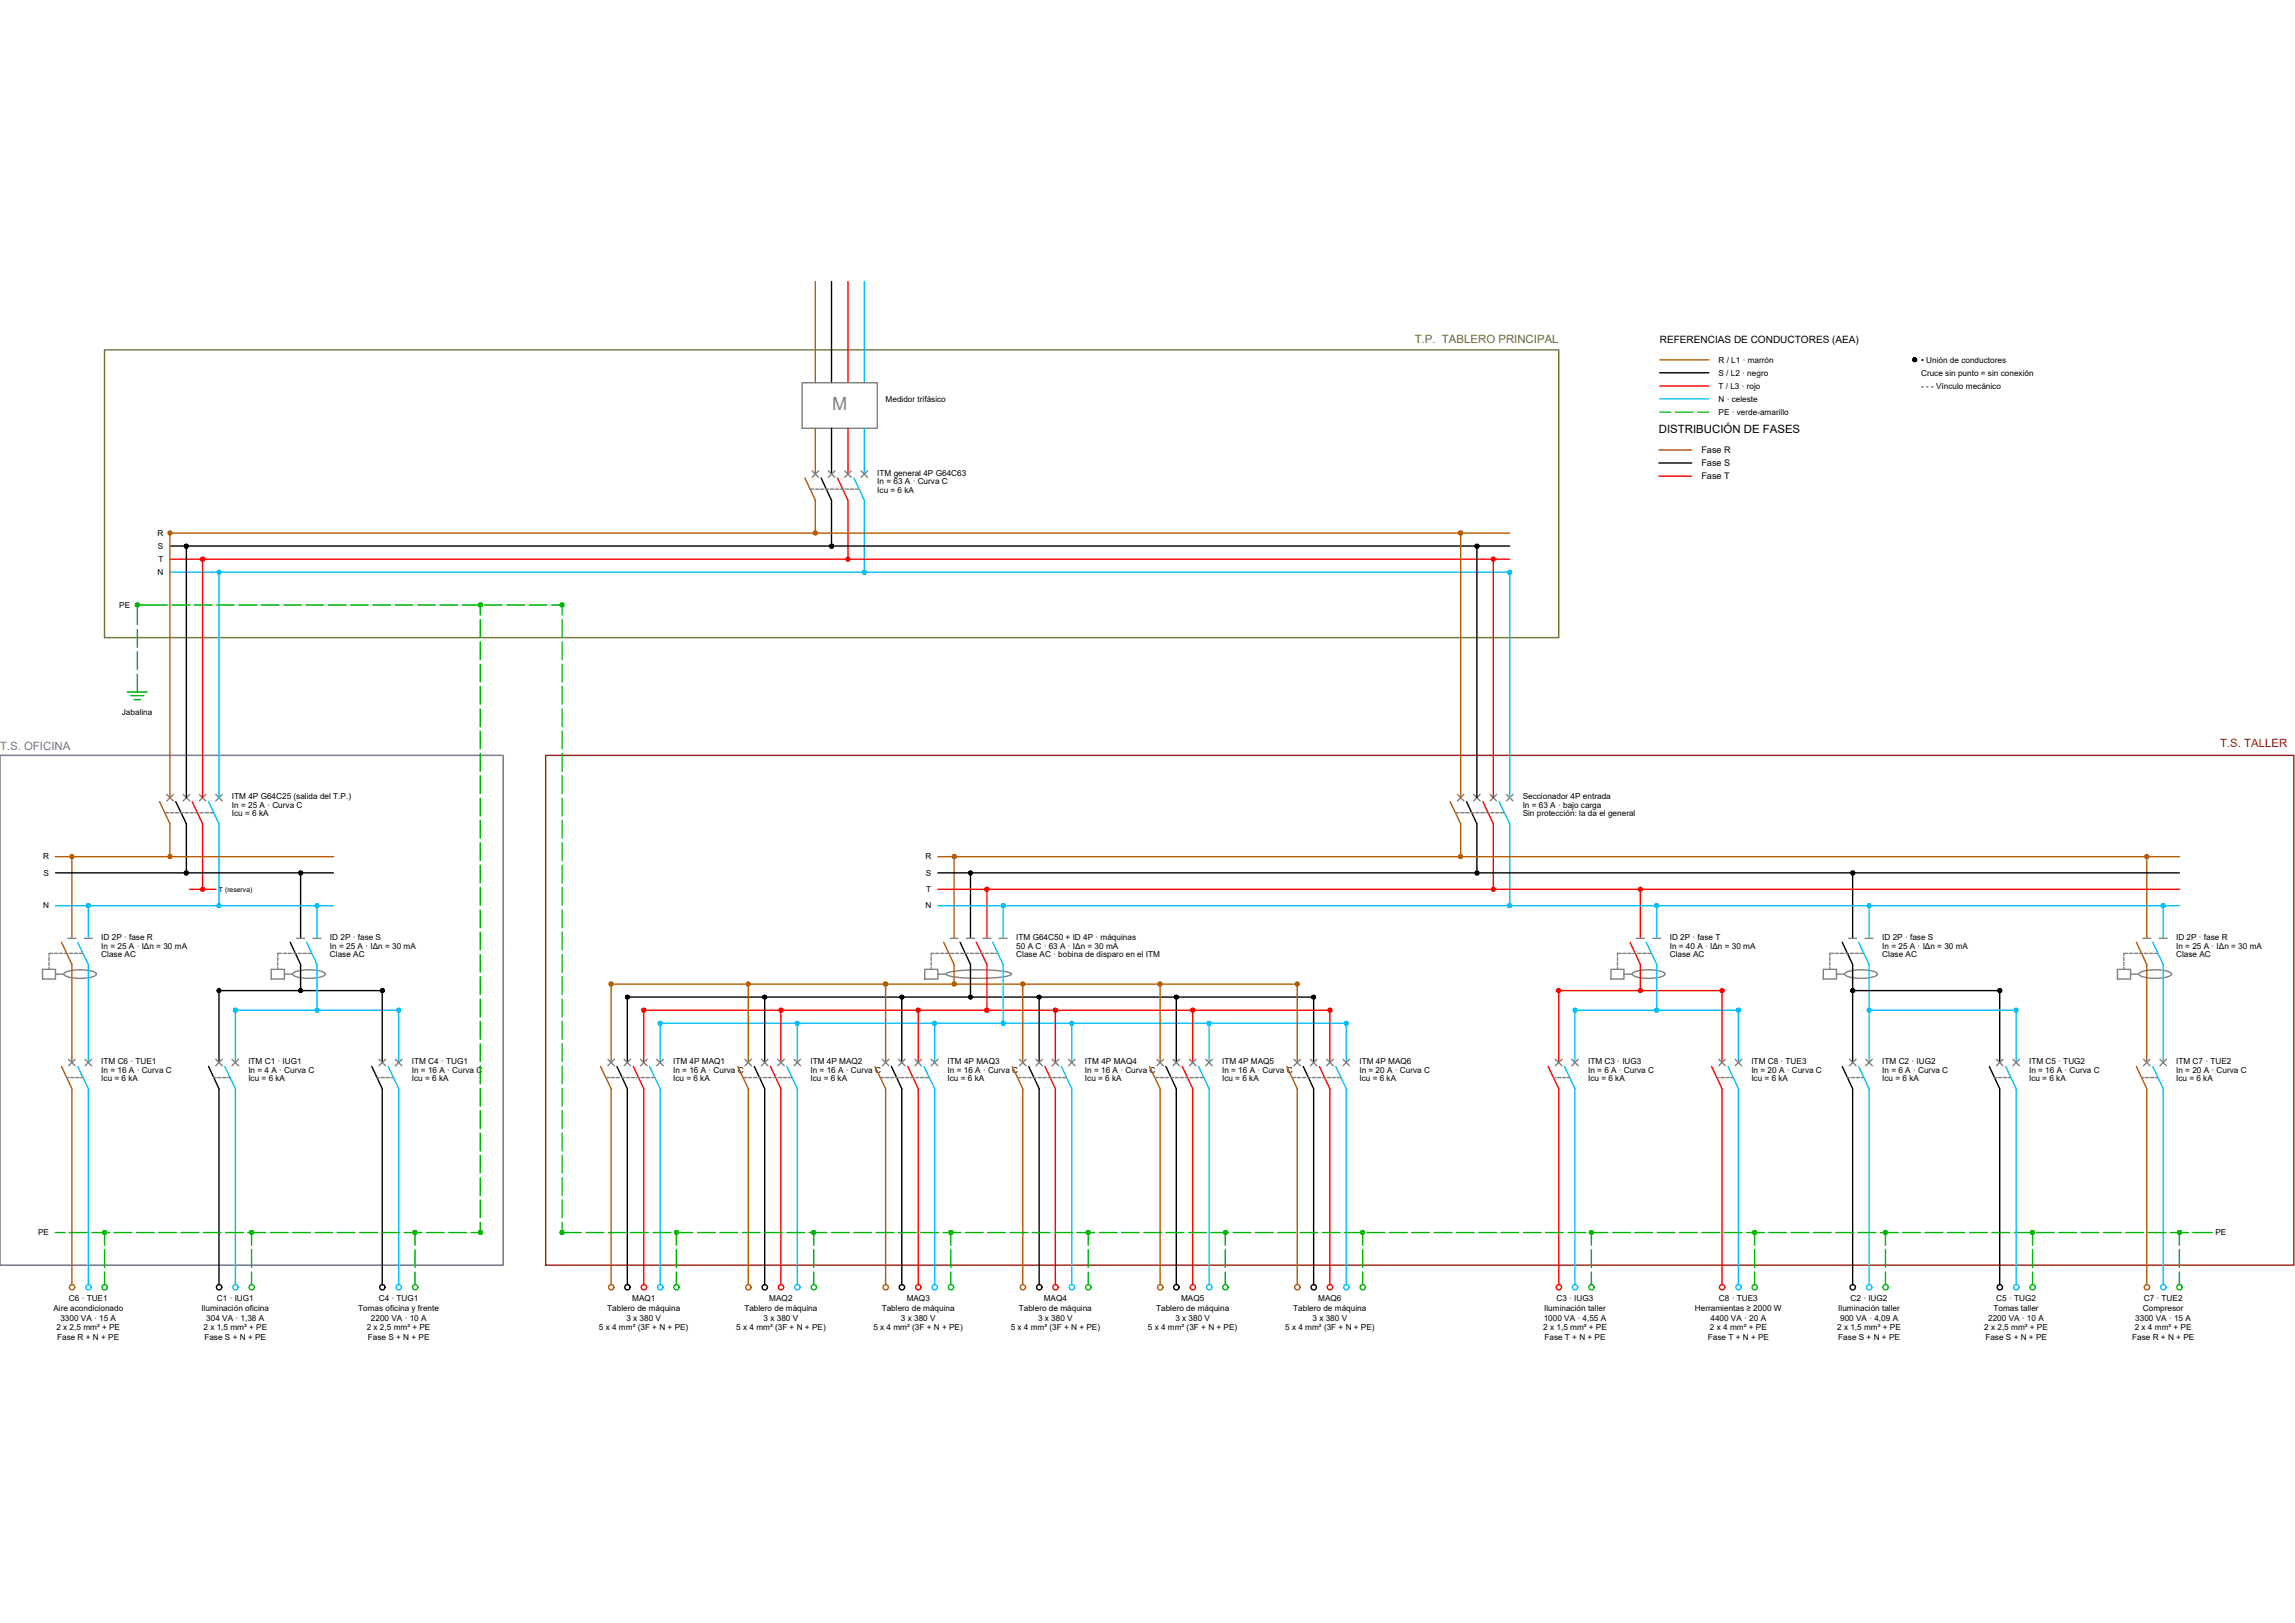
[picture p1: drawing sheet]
<svg xmlns="http://www.w3.org/2000/svg" width="420mm" height="297mm" viewBox="0 0 420 297" stroke-linecap="round" stroke-linejoin="round" font-family="sans-serif">
<defs><g id="words">
<text font-size="3.3" fill="#808080" x="152.4" y="75.1">M</text>
<text font-size="2.1" fill="#72742f" x="259" y="62.9">T.P. TABLERO PRINCIPAL</text>
<text font-size="2.1" x="303.7" y="79.3">DISTRIBUCIÓN DE FASES</text>
<text font-size="2.1" fill="#5d67af" x="0" y="137.2">T.S. OFICINA</text>
<text font-size="2.1" fill="#991b1e" x="406.4" y="136.6">T.S. TALLER</text>
<text font-size="1.8" x="303.9" y="62.9">REFERENCIAS DE CONDUCTORES (AEA)</text>
<g font-size="1.7">
<text x="311.5" y="82.9">Fase R</text>
<text x="311.5" y="85.3">Fase S</text>
<text x="311.5" y="87.7">Fase T</text>
</g>
<g font-size="1.5">
<text x="314.6" y="66.4">R / L1 · marrón</text>
<text x="314.6" y="68.8">S / L2 · negro</text>
<text x="314.6" y="71.2">T / L3 · rojo</text>
<text x="351.7" y="66.4">• Unión de conductores</text>
<text x="351.7" y="68.8">Cruce sin punto = sin conexión</text>
<text x="351.7" y="71.2">- - - Vínculo mecánico</text>
<text x="162.1" y="73.6">Medidor trifásico</text>
<text x="314.6" y="73.6">N · celeste</text>
<text x="314.6" y="76">PE · verde-amarillo</text>
<text x="160.6" y="87.1">ITM general 4P G64C63</text>
<text x="160.6" y="88.6">In = 63 A · Curva C</text>
<text x="160.6" y="90.2">Icu = 6 kA</text>
<text x="28.8" y="98.1">R</text>
<text x="28.9" y="100.5">S</text>
<text x="28.8" y="105.3">N</text>
<text x="29" y="102.9">T</text>
<text x="21.8" y="111.3">PE</text>
<text x="22.3" y="130.8">Jabalina</text>
<text x="42.5" y="146.3">ITM 4P G64C25 (salida del T.P.)</text>
<text x="42.5" y="147.9">In = 25 A · Curva C</text>
<text x="42.5" y="149.4">Icu = 6 kA</text>
<text x="278.8" y="146.3">Seccionador 4P entrada</text>
<text x="278.8" y="147.9">In = 63 A · bajo carga</text>
<text x="278.8" y="149.4">Sin protección: la da el general</text>
<text x="7.9" y="157.3">R</text>
<text x="8" y="160.3">S</text>
<text x="169.4" y="157.3">R</text>
<text x="169.5" y="160.3">S</text>
<text x="7.9" y="166.3">N</text>
<text x="169.4" y="166.3">N</text>
<text x="169.6" y="163.3">T</text>
<text x="18.5" y="172">ID 2P · fase R</text>
<text x="18.5" y="173.6">In = 25 A · IΔn = 30 mA</text>
<text x="60.4" y="172">ID 2P · fase S</text>
<text x="60.4" y="173.6">In = 25 A · IΔn = 30 mA</text>
<text x="186.1" y="172">ITM G64C50 + ID 4P · máquinas</text>
<text x="186.1" y="173.6">50 A C · 63 A · IΔn = 30 mA</text>
<text x="305.7" y="172">ID 2P · fase T</text>
<text x="305.7" y="173.6">In = 40 A · IΔn = 30 mA</text>
<text x="344.6" y="172">ID 2P · fase S</text>
<text x="344.6" y="173.6">In = 25 A · IΔn = 30 mA</text>
<text x="398.4" y="172">ID 2P · fase R</text>
<text x="398.4" y="173.6">In = 25 A · IΔn = 30 mA</text>
<text x="18.5" y="175.1">Clase AC</text>
<text x="60.4" y="175.1">Clase AC</text>
<text x="186.1" y="175.1">Clase AC · bobina de disparo en el ITM</text>
<text x="305.7" y="175.1">Clase AC</text>
<text x="344.6" y="175.1">Clase AC</text>
<text x="398.4" y="175.1">Clase AC</text>
<text x="18.5" y="194.8">ITM C6 · TUE1</text>
<text x="18.5" y="196.3">In = 16 A · Curva C</text>
<text x="18.5" y="197.9">Icu = 6 kA</text>
<text x="45.5" y="194.8">ITM C1 · IUG1</text>
<text x="45.5" y="196.3">In = 4 A · Curva C</text>
<text x="45.5" y="197.9">Icu = 6 kA</text>
<text x="75.4" y="194.8">ITM C4 · TUG1</text>
<text x="75.4" y="196.3">In = 16 A · Curva C</text>
<text x="75.4" y="197.9">Icu = 6 kA</text>
<text x="123.2" y="194.8">ITM 4P MAQ1</text>
<text x="123.2" y="196.3">In = 16 A · Curva C</text>
<text x="123.2" y="197.9">Icu = 6 kA</text>
<text x="148.4" y="194.8">ITM 4P MAQ2</text>
<text x="148.4" y="196.3">In = 16 A · Curva C</text>
<text x="148.4" y="197.9">Icu = 6 kA</text>
<text x="173.5" y="194.8">ITM 4P MAQ3</text>
<text x="173.5" y="196.3">In = 16 A · Curva C</text>
<text x="173.5" y="197.9">Icu = 6 kA</text>
<text x="198.6" y="194.8">ITM 4P MAQ4</text>
<text x="198.6" y="196.3">In = 16 A · Curva C</text>
<text x="198.6" y="197.9">Icu = 6 kA</text>
<text x="223.7" y="194.8">ITM 4P MAQ5</text>
<text x="223.7" y="196.3">In = 16 A · Curva C</text>
<text x="223.7" y="197.9">Icu = 6 kA</text>
<text x="248.9" y="194.8">ITM 4P MAQ6</text>
<text x="248.9" y="196.3">In = 20 A · Curva C</text>
<text x="248.9" y="197.9">Icu = 6 kA</text>
<text x="290.7" y="194.8">ITM C3 · IUG3</text>
<text x="290.7" y="196.3">In = 6 A · Curva C</text>
<text x="290.7" y="197.9">Icu = 6 kA</text>
<text x="320.6" y="194.8">ITM C8 · TUE3</text>
<text x="320.6" y="196.3">In = 20 A · Curva C</text>
<text x="320.6" y="197.9">Icu = 6 kA</text>
<text x="344.6" y="194.8">ITM C2 · IUG2</text>
<text x="344.6" y="196.3">In = 6 A · Curva C</text>
<text x="344.6" y="197.9">Icu = 6 kA</text>
<text x="371.5" y="194.8">ITM C5 · TUG2</text>
<text x="371.5" y="196.3">In = 16 A · Curva C</text>
<text x="371.5" y="197.9">Icu = 6 kA</text>
<text x="398.4" y="194.8">ITM C7 · TUE2</text>
<text x="398.4" y="196.3">In = 20 A · Curva C</text>
<text x="398.4" y="197.9">Icu = 6 kA</text>
<text x="7" y="226.1">PE</text>
<text x="405.6" y="226.1">PE</text>
<text x="9.8" y="239.9">Aire acondicionado</text>
<text x="12.6" y="238.1">C6 · TUE1</text>
<text x="36.9" y="239.9">Iluminación oficina</text>
<text x="39.7" y="238.1">C1 · IUG1</text>
<text x="65.6" y="239.9">Tomas oficina y frente</text>
<text x="69.3" y="238.1">C4 · TUG1</text>
<text x="111.2" y="239.9">Tablero de máquina</text>
<text x="115.7" y="238.1">MAQ1</text>
<text x="136.3" y="239.9">Tablero de máquina</text>
<text x="140.8" y="238.1">MAQ2</text>
<text x="161.4" y="239.9">Tablero de máquina</text>
<text x="166" y="238.1">MAQ3</text>
<text x="186.5" y="239.9">Tablero de máquina</text>
<text x="191.1" y="238.1">MAQ4</text>
<text x="211.7" y="239.9">Tablero de máquina</text>
<text x="216.2" y="238.1">MAQ5</text>
<text x="236.8" y="239.9">Tablero de máquina</text>
<text x="241.3" y="238.1">MAQ6</text>
<text x="282.7" y="239.9">Iluminación taller</text>
<text x="284.9" y="238.1">C3 · IUG3</text>
<text x="310.3" y="239.9">Herramientas ≥ 2000 W</text>
<text x="314.7" y="238.1">C8 · TUE3</text>
<text x="336.5" y="239.9">Iluminación taller</text>
<text x="338.8" y="238.1">C2 · IUG2</text>
<text x="365" y="239.9">Tomas taller</text>
<text x="365.5" y="238.1">C5 · TUG2</text>
<text x="392.3" y="239.9">Compresor</text>
<text x="392.5" y="238.1">C7 · TUE2</text>
<text x="10.3" y="243.5">2 x 2,5 mm² + PE</text>
<text x="10.5" y="245.3">Fase R + N + PE</text>
<text x="11" y="241.7">3300 VA · 15 A</text>
<text x="37.3" y="243.5">2 x 1,5 mm² + PE</text>
<text x="37.4" y="245.3">Fase S + N + PE</text>
<text x="37.8" y="241.7">304 VA · 1,38 A</text>
<text x="67.1" y="243.5">2 x 2,5 mm² + PE</text>
<text x="67.4" y="245.3">Fase S + N + PE</text>
<text x="67.9" y="241.7">2200 VA · 10 A</text>
<text x="109.6" y="243.5">5 x 4 mm² (3F + N + PE)</text>
<text x="114.7" y="241.7">3 x 380 V</text>
<text x="134.8" y="243.5">5 x 4 mm² (3F + N + PE)</text>
<text x="139.8" y="241.7">3 x 380 V</text>
<text x="159.9" y="243.5">5 x 4 mm² (3F + N + PE)</text>
<text x="164.9" y="241.7">3 x 380 V</text>
<text x="185" y="243.5">5 x 4 mm² (3F + N + PE)</text>
<text x="190" y="241.7">3 x 380 V</text>
<text x="210.1" y="243.5">5 x 4 mm² (3F + N + PE)</text>
<text x="215.2" y="241.7">3 x 380 V</text>
<text x="235.3" y="243.5">5 x 4 mm² (3F + N + PE)</text>
<text x="240.3" y="241.7">3 x 380 V</text>
<text x="282.5" y="243.5">2 x 1,5 mm² + PE</text>
<text x="282.6" y="241.7">1000 VA · 4,55 A</text>
<text x="282.7" y="245.3">Fase T + N + PE</text>
<text x="312.7" y="245.3">Fase T + N + PE</text>
<text x="313.1" y="243.5">2 x 4 mm² + PE</text>
<text x="313.1" y="241.7">4400 VA · 20 A</text>
<text x="336.3" y="243.5">2 x 1,5 mm² + PE</text>
<text x="336.5" y="245.3">Fase S + N + PE</text>
<text x="336.9" y="241.7">900 VA · 4,09 A</text>
<text x="363.3" y="243.5">2 x 2,5 mm² + PE</text>
<text x="363.5" y="245.3">Fase S + N + PE</text>
<text x="364" y="241.7">2200 VA · 10 A</text>
<text x="390.4" y="245.3">Fase R + N + PE</text>
<text x="390.8" y="243.5">2 x 4 mm² + PE</text>
<text x="390.9" y="241.7">3300 VA · 15 A</text>
</g>
<text font-size="1.3" x="40.1" y="163.3">T (reserva)</text>
</g></defs>
<!-- layer: Tableros -->
<path d="M0 138.2h92.1v93.3h-92.1z" fill="none" stroke="#5d67af" stroke-width=".25"/>
<!-- layer: R -->
<g fill="none" stroke="#b85c00" stroke-width=".25">
<path d="M149.3 51.5v18.5M149.3 78.4v8.4M303.9 65.9h8.9M147.4 87.5l1.9 4.1v6M267.4 97.6v48.4M276.4 97.6h-245.3v48.4M303.7 82.4h6M10.2 156.8h50.8M13.2 156.8v14.9M29.2 146.7l1.9 4.1v6M171.7 156.8h227.3M174.7 156.8v14.9"/>
<path d="M265.5 146.7l1.9 4.1v6M393 156.8v14.9M11.3 172.5l1.9 4v18M172.8 172.5l1.9 4v3.6M391.1 172.5l1.9 4v18M11.3 195.2l1.9 4v35.9M109.9 195.2l2 4v35.9M111.9 194.5v-14.4h125.6v14.4M135.1 195.2l1.9 4v35.9M137 180.1v14.4M160.2 195.2l1.9 4v35.9M162.1 180.1v14.4"/>
<path d="M185.3 195.2l1.9 4v35.9M187.2 180.1v14.4M210.4 195.2l2 4v35.9M212.4 180.1v14.4M235.6 195.2l1.9 4v35.9M391.1 195.2l1.9 4v35.9"/>
<circle cx="13.2" cy="235.6" r=".49"/>
<circle cx="111.9" cy="235.6" r=".49"/>
<circle cx="137" cy="235.6" r=".49"/>
<circle cx="162.2" cy="235.6" r=".49"/>
<circle cx="187.3" cy="235.6" r=".49"/>
<circle cx="212.4" cy="235.6" r=".49"/>
<circle cx="237.5" cy="235.6" r=".49"/>
<circle cx="393" cy="235.6" r=".49"/>
</g>
<g fill="#b85c00" stroke="#b85c00" stroke-width=".18">
<path d="M13.2 156.8h.3v-.2zM13.3 156.4l.2 .2-.3 .2zM13.2 156.4v.4l.1-.4z"/>
<path d="M13 156.4l.2 .4v-.4zM12.9 156.6l.1-.2 .2 .4zM12.9 156.6l-.1 .2h.4z"/>
<path d="M12.8 156.8l.1 .2 .3-.2zM12.9 157l.3-.2-.2 .3zM13.2 156.8l-.2 .3h.2z"/>
<path d="M13.2 156.8v.3h.1zM13.2 156.8l.3 .2-.2 .1zM13.2 156.8l.3 .2v-.2z"/>
<path d="M31.1 156.8h.4l-.1-.2zM31.3 156.4l.1 .2-.3 .2zM31.1 156.4v.4l.2-.4z"/>
<path d="M30.9 156.4l.2 .4v-.4zM30.8 156.6l.1-.2 .2 .4zM30.8 156.6v.2h.3z"/>
<path d="M30.8 156.8v.2l.3-.2zM30.8 157l.3-.2-.2 .3zM31.1 156.8l-.2 .3h.2z"/>
<path d="M31.1 156.8v.3h.2zM31.1 156.8l.3 .2-.1 .1zM31.1 156.8l.3 .2 .1-.2z"/>
<path d="M174.7 156.8h.3v-.2zM174.9 156.4l.1 .2-.3 .2zM174.7 156.4v.4l.2-.4z"/>
<path d="M174.5 156.4l.2 .4v-.4zM174.5 156.4l.2 .4-.3-.2zM174.4 156.6l-.1 .2h.4z"/>
<path d="M174.3 156.8l.1 .2 .3-.2zM174.4 157l.3-.2-.2 .3zM174.7 156.8l-.2 .3h.2z"/>
<path d="M174.7 156.8v.3h.2zM174.7 156.8l.3 .2-.1 .1zM174.7 156.8l.3 .2v-.2z"/>
<path d="M174.7 180.1h.3v-.2zM174.9 179.8l.1 .1-.3 .2zM174.7 179.7v.4l.2-.3z"/>
<path d="M174.5 179.8l.2 .3v-.4zM174.4 179.9l.1-.1 .2 .3zM174.4 179.9l-.1 .2h.4z"/>
<path d="M174.3 180.1l.1 .2 .3-.2zM174.4 180.3l.3-.2-.2 .3zM174.7 180.1l-.2 .3 .2 .1z"/>
<path d="M174.7 180.1v.4l.2-.1zM174.7 180.1l.3 .2-.1 .1zM174.7 180.1l.3 .2v-.2z"/>
<path d="M111.9 180.1h.3v-.2zM112.1 179.8l.1 .1-.3 .2zM111.9 179.7v.4l.2-.3z"/>
<path d="M111.7 179.8l.2 .3v-.4zM111.5 179.9l.2-.1 .2 .3zM111.5 179.9v.2h.4z"/>
<path d="M111.5 180.1v.2l.4-.2zM111.5 180.3l.4-.2-.2 .3zM111.9 180.1l-.2 .3 .2 .1z"/>
<path d="M111.9 180.1v.4l.2-.1zM111.9 180.1l.3 .2-.1 .1zM111.9 180.1l.3 .2v-.2z"/>
<path d="M137 180.1h.4l-.1-.2zM137.2 179.8l.1 .1-.3 .2zM137 179.7v.4l.2-.3z"/>
<path d="M136.8 179.8l.2 .3v-.4zM136.7 179.9l.1-.1 .2 .3zM136.7 179.9v.2h.3z"/>
<path d="M136.7 180.1v.2l.3-.2zM136.7 180.3l.3-.2-.2 .3zM137 180.1l-.2 .3 .2 .1z"/>
<path d="M137 180.1v.4l.2-.1zM137 180.1l.3 .2-.1 .1zM137 180.1l.3 .2 .1-.2z"/>
<path d="M162.1 180.1h.4l-.1-.2zM162.3 179.8l.1 .1-.3 .2zM162.1 179.7v.4l.2-.3z"/>
<path d="M161.9 179.8l.2 .3v-.4zM161.9 179.8l.2 .3-.3-.2zM161.8 179.9v.2h.3z"/>
<path d="M161.8 180.1v.2l.3-.2zM161.8 180.3l.3-.2-.2 .3zM162.1 180.1l-.2 .3 .2 .1z"/>
<path d="M162.1 180.1v.4l.2-.1zM162.1 180.1l.3 .2-.1 .1zM162.1 180.1l.3 .2 .1-.2z"/>
<path d="M187.2 180.1h.4l-.1-.2zM187.4 179.8l.1 .1-.3 .2zM187.2 179.7v.4l.2-.3z"/>
<path d="M187.1 179.8l.1 .3v-.4zM186.9 179.9l.2-.1 .1 .3zM186.9 179.9v.2h.3z"/>
<path d="M186.9 180.1v.2l.3-.2zM186.9 180.3l.3-.2-.1 .3zM187.2 180.1l-.1 .3 .1 .1z"/>
<path d="M187.2 180.1v.4l.2-.1zM187.2 180.1l.3 .2-.1 .1zM187.2 180.1l.3 .2 .1-.2z"/>
<path d="M212.4 180.1h.3v-.2zM212.6 179.8l.1 .1-.3 .2zM212.4 179.7v.4l.2-.3z"/>
<path d="M212.2 179.8l.2 .3v-.4zM212.2 179.8l.2 .3-.4-.2zM212 179.9v.2h.4z"/>
<path d="M212 180.1v.2l.4-.2zM212 180.3l.4-.2-.2 .3zM212.4 180.1l-.2 .3 .2 .1z"/>
<path d="M212.4 180.1v.4l.2-.1zM212.4 180.1l.3 .2-.1 .1zM212.4 180.1l.3 .2v-.2z"/>
<path d="M237.5 180.1h.4l-.1-.2zM237.7 179.8l.1 .1-.3 .2zM237.5 179.7v.4l.2-.3z"/>
<path d="M237.3 179.8l.2 .3v-.4zM237.2 179.9l.1-.1 .2 .3zM237.2 179.9v.2h.3z"/>
<path d="M237.2 180.1v.2l.3-.2zM237.2 180.3l.3-.2-.2 .3zM237.5 180.1l-.2 .3 .2 .1z"/>
<path d="M237.5 180.1v.4l.2-.1zM237.5 180.1l.3 .2-.1 .1zM237.5 180.1l.3 .2 .1-.2z"/>
<path d="M393 156.8h.4v-.2zM393.2 156.4l.2 .2-.4 .2zM393 156.4v.4l.2-.4z"/>
<path d="M392.9 156.4l.1 .4v-.4zM392.9 156.4l.1 .4-.3-.2zM392.7 156.6v.2h.3z"/>
<path d="M392.7 156.8v.2l.3-.2zM392.7 157l.3-.2-.1 .3zM393 156.8l-.1 .3h.1z"/>
<path d="M393 156.8v.3h.2zM393 156.8l.4 .2-.2 .1zM393 156.8l.4 .2v-.2z"/>
<path d="M267.4 156.8h.4l-.1-.2zM267.6 156.4l.1 .2-.3 .2zM267.4 156.4v.4l.2-.4z"/>
<path d="M267.2 156.4l.2 .4v-.4zM267.2 156.4l.2 .4-.3-.2zM267.1 156.6l-.1 .2h.4z"/>
<path d="M267 156.8l.1 .2 .3-.2zM267.1 157l.3-.2-.2 .3zM267.4 156.8l-.2 .3h.2z"/>
<path d="M267.4 156.8v.3h.2zM267.4 156.8l.3 .2-.1 .1zM267.4 156.8l.3 .2 .1-.2z"/>
<path d="M149.3 97.6h.3v-.2zM149.4 97.2l.2 .2-.3 .2zM149.3 97.2v.4l.1-.4z"/>
<path d="M149.1 97.2l.2 .4v-.4zM148.9 97.4l.2-.2 .2 .4zM148.9 97.4v.2h.4z"/>
<path d="M148.9 97.6v.1l.4-.1zM148.9 97.7l.4-.1-.2 .3zM149.3 97.6l-.2 .3h.2z"/>
<path d="M149.3 97.6v.3h.1zM149.3 97.6l.3 .1-.2 .2zM149.3 97.6l.3 .1v-.1z"/>
<path d="M31.1 97.6h.4l-.1-.2zM31.3 97.2l.1 .2-.3 .2zM31.1 97.2v.4l.2-.4z"/>
<path d="M30.9 97.2l.2 .4v-.4zM30.8 97.4l.1-.2 .2 .4zM30.8 97.4v.2h.3z"/>
<path d="M30.8 97.6v.1l.3-.1zM30.8 97.7l.3-.1-.2 .3zM31.1 97.6l-.2 .3h.2z"/>
<path d="M31.1 97.6v.3h.2zM31.1 97.6l.3 .1-.1 .2zM31.1 97.6l.3 .1 .1-.1z"/>
<path d="M267.4 97.6h.4l-.1-.2zM267.6 97.2l.1 .2-.3 .2zM267.4 97.2v.4l.2-.4z"/>
<path d="M267.2 97.2l.2 .4v-.4zM267.2 97.2l.2 .4-.3-.2zM267.1 97.4l-.1 .2h.4z"/>
<path d="M267 97.6l.1 .1 .3-.1zM267.1 97.7l.3-.1-.2 .3zM267.4 97.6l-.2 .3h.2z"/>
<path d="M267.4 97.6v.3h.2zM267.4 97.6l.3 .1-.1 .2zM267.4 97.6l.3 .1 .1-.1z"/>
</g>
<!-- layer: N -->
<g fill="none" stroke="#00bfff" stroke-width=".25">
<path d="M158.2 51.5v18.5M158.2 78.4v8.4M303.9 73h8.9M156.3 87.5l1.9 4.1v13.1M31.1 104.7h245.3v41.3M40.1 104.7v41.3M38.2 146.7l1.9 4.1v15M274.4 146.7l2 4.1v15M10.2 165.8h50.8M14.2 172.5l2 4v18M16.2 165.8v5.9M56.1 172.5l1.9 4v8.4"/>
<path d="M58 165.8v5.9M171.7 165.8h227.3M181.7 172.5l1.9 4v10.8M183.6 165.8v5.9M301.4 172.5l1.9 4v8.4M303.3 165.8v5.9M340.3 172.5l1.9 4v18M342.2 165.8v5.9M394.1 172.5l1.9 4v18M396 165.8v5.9M14.2 195.2l2 4v35.9M41.1 195.2l2 4v35.9"/>
<path d="M43.1 194.5v-9.6h29.9v9.6M71.1 195.2l1.9 4v35.9M118.9 195.2l2 4v35.9M120.9 194.5v-7.2h125.6v7.2M144.1 195.2l1.9 4v35.9M146 187.3v7.2M169.2 195.2l1.9 4v35.9M171.1 187.3v7.2M194.3 195.2l1.9 4v35.9M196.2 187.3v7.2M219.4 195.2l2 4v35.9M221.4 187.3v7.2"/>
<path d="M244.6 195.2l1.9 4v35.9M286.4 195.2l1.9 4v35.9M288.3 194.5v-9.6h30v9.6M316.4 195.2l1.9 4v35.9M340.3 195.2l1.9 4v35.9M342.2 184.9h26.9v9.6M367.2 195.2l1.9 4v35.9M394.1 195.2l1.9 4v35.9"/>
<circle cx="16.2" cy="235.6" r=".49"/>
<circle cx="43.1" cy="235.6" r=".49"/>
<circle cx="73" cy="235.6" r=".49"/>
<circle cx="120.9" cy="235.6" r=".49"/>
<circle cx="146" cy="235.6" r=".49"/>
<circle cx="171.1" cy="235.6" r=".49"/>
<circle cx="196.2" cy="235.6" r=".49"/>
<circle cx="221.4" cy="235.6" r=".49"/>
<circle cx="246.5" cy="235.6" r=".49"/>
<circle cx="288.4" cy="235.6" r=".49"/>
<circle cx="318.3" cy="235.6" r=".49"/>
<circle cx="342.2" cy="235.6" r=".49"/>
<circle cx="369.1" cy="235.6" r=".49"/>
<circle cx="396" cy="235.6" r=".49"/>
</g>
<g fill="#00bfff" stroke="#00bfff" stroke-width=".18">
<path d="M16.2 165.8h.3v-.2zM16.3 165.4l.2 .2-.3 .2zM16.2 165.4v.4l.1-.4z"/>
<path d="M16 165.4l.2 .4v-.4zM16 165.4l.2 .4-.4-.2zM15.8 165.6v.2h.4z"/>
<path d="M15.8 165.8v.1l.4-.1zM15.8 165.9l.4-.1-.2 .3zM16.2 165.8l-.2 .3h.2z"/>
<path d="M16.2 165.8v.3h.1zM16.2 165.8l.3 .1-.2 .2zM16.2 165.8l.3 .1v-.1z"/>
<path d="M58 165.8h.4l-.1-.2zM58.2 165.4l.1 .2-.3 .2zM58 165.4v.4l.2-.4z"/>
<path d="M57.9 165.4l.1 .4v-.4zM57.9 165.4l.1 .4-.3-.2zM57.7 165.6v.2h.3z"/>
<path d="M57.7 165.8v.1l.3-.1zM57.7 165.9l.3-.1-.1 .3zM58 165.8l-.1 .3h.1z"/>
<path d="M58 165.8v.3h.2zM58 165.8l.3 .1-.1 .2zM58 165.8l.3 .1 .1-.1z"/>
<path d="M58 184.9h.4l-.1-.2zM58.2 184.6l.1 .1-.3 .2zM58 184.5v.4l.2-.3z"/>
<path d="M57.9 184.6l.1 .3v-.4zM57.9 184.6l.1 .3-.3-.2zM57.7 184.7v.2h.3z"/>
<path d="M57.7 184.9v.2l.3-.2zM57.7 185.1l.3-.2-.1 .3zM58 184.9l-.1 .3h.1z"/>
<path d="M58 184.9v.3h.2zM58 184.9l.3 .2-.1 .1zM58 184.9l.3 .2 .1-.2z"/>
<path d="M43.1 184.9h.3v-.2zM43.3 184.6l.1 .1-.3 .2zM43.1 184.5v.4l.2-.3z"/>
<path d="M42.9 184.6l.2 .3v-.4zM42.8 184.7l.1-.1 .2 .3zM42.8 184.7l-.1 .2h.4z"/>
<path d="M42.7 184.9l.1 .2 .3-.2zM42.8 185.1l.3-.2-.2 .3zM43.1 184.9l-.2 .3h.2z"/>
<path d="M43.1 184.9v.3h.2zM43.1 184.9l.3 .2-.1 .1zM43.1 184.9l.3 .2v-.2z"/>
<path d="M73 184.9h.4l-.1-.2zM73.2 184.6l.1 .1-.3 .2zM73 184.5v.4l.2-.3z"/>
<path d="M72.8 184.6l.2 .3v-.4zM72.8 184.6l.2 .3-.3-.2zM72.7 184.7l-.1 .2h.4z"/>
<path d="M72.6 184.9l.1 .2 .3-.2zM72.7 185.1l.3-.2-.2 .3zM73 184.9l-.2 .3h.2z"/>
<path d="M73 184.9v.3h.2zM73 184.9l.3 .2-.1 .1zM73 184.9l.3 .2 .1-.2z"/>
<path d="M40.1 165.8h.3v-.2zM40.3 165.4l.1 .2-.3 .2zM40.1 165.4v.4l.2-.4z"/>
<path d="M39.9 165.4l.2 .4v-.4zM39.9 165.4l.2 .4-.3-.2zM39.8 165.6l-.1 .2h.4z"/>
<path d="M39.7 165.8l.1 .1 .3-.1zM39.8 165.9l.3-.1-.2 .3zM40.1 165.8l-.2 .3h.2z"/>
<path d="M40.1 165.8v.3h.2zM40.1 165.8l.3 .1-.1 .2zM40.1 165.8l.3 .1v-.1z"/>
<path d="M183.6 165.8h.4v-.2zM183.9 165.4l.1 .2-.4 .2zM183.6 165.4v.4l.3-.4z"/>
<path d="M183.5 165.4l.1 .4v-.4zM183.5 165.4l.1 .4-.3-.2zM183.3 165.6v.2h.3z"/>
<path d="M183.3 165.8v.1l.3-.1zM183.3 165.9l.3-.1-.1 .3zM183.6 165.8l-.1 .3h.1z"/>
<path d="M183.6 165.8v.3h.3zM183.6 165.8l.4 .1-.1 .2zM183.6 165.8l.4 .1v-.1z"/>
<path d="M183.6 187.3h.4v-.2zM183.9 187l.1 .1-.4 .2zM183.6 186.9v.4l.3-.3z"/>
<path d="M183.5 187l.1 .3v-.4zM183.5 187l.1 .3-.3-.2zM183.3 187.1v.2h.3z"/>
<path d="M183.3 187.3v.1l.3-.1zM183.3 187.4l.3-.1-.1 .3zM183.6 187.3l-.1 .3h.1z"/>
<path d="M183.6 187.3v.3h.3zM183.6 187.3l.4 .1-.1 .2zM183.6 187.3l.4 .1v-.1z"/>
<path d="M120.9 187.3h.3v-.2zM121 187l.2 .1-.3 .2zM120.9 186.9v.4l.1-.3z"/>
<path d="M120.6 187l.3 .3v-.4zM120.6 187l.3 .3-.4-.2zM120.5 187.1v.2h.4z"/>
<path d="M120.5 187.3v.1l.4-.1zM120.5 187.4l.4-.1-.3 .3zM120.9 187.3l-.3 .3h.3z"/>
<path d="M120.9 187.3v.3h.1zM120.9 187.3l.3 .1-.2 .2zM120.9 187.3l.3 .1v-.1z"/>
<path d="M146 187.3h.3v-.2zM146.1 187l.2 .1-.3 .2zM146 186.9v.4l.1-.3z"/>
<path d="M145.8 187l.2 .3v-.4zM145.8 187l.2 .3-.3-.2zM145.7 187.1l-.1 .2h.4z"/>
<path d="M145.6 187.3l.1 .1 .3-.1zM145.7 187.4l.3-.1-.2 .3zM146 187.3l-.2 .3h.2z"/>
<path d="M146 187.3v.3h.1zM146 187.3l.3 .1-.2 .2zM146 187.3l.3 .1v-.1z"/>
<path d="M171.1 187.3h.3v-.2zM171.3 187l.1 .1-.3 .2zM171.1 186.9v.4l.2-.3z"/>
<path d="M170.9 187l.2 .3v-.4zM170.9 187l.2 .3-.3-.2zM170.8 187.1l-.1 .2h.4z"/>
<path d="M170.7 187.3l.1 .1 .3-.1zM170.8 187.4l.3-.1-.2 .3zM171.1 187.3l-.2 .3h.2z"/>
<path d="M171.1 187.3v.3h.2zM171.1 187.3l.3 .1-.1 .2zM171.1 187.3l.3 .1v-.1z"/>
<path d="M196.2 187.3h.4l-.1-.2zM196.4 187l.1 .1-.3 .2zM196.2 186.9v.4l.2-.3z"/>
<path d="M196 187l.2 .3v-.4zM196 187l.2 .3-.3-.2zM195.9 187.1v.2h.3z"/>
<path d="M195.9 187.3v.1l.3-.1zM195.9 187.4l.3-.1-.2 .3zM196.2 187.3l-.2 .3h.2z"/>
<path d="M196.2 187.3v.3h.2zM196.2 187.3l.3 .1-.1 .2zM196.2 187.3l.3 .1 .1-.1z"/>
<path d="M221.4 187.3h.3v-.2zM221.5 187l.2 .1-.3 .2zM221.4 186.9v.4l.1-.3z"/>
<path d="M221.1 187l.3 .3v-.4zM221.1 187l.3 .3-.4-.2zM221 187.1v.2h.4z"/>
<path d="M221 187.3v.1l.4-.1zM221 187.4l.4-.1-.3 .3zM221.4 187.3l-.3 .3h.3z"/>
<path d="M221.4 187.3v.3h.1zM221.4 187.3l.3 .1-.2 .2zM221.4 187.3l.3 .1v-.1z"/>
<path d="M246.5 187.3h.3v-.2zM246.6 187l.2 .1-.3 .2zM246.5 186.9v.4l.1-.3z"/>
<path d="M246.3 187l.2 .3v-.4zM246.3 187l.2 .3-.3-.2zM246.2 187.1l-.1 .2h.4z"/>
<path d="M246.1 187.3l.1 .1 .3-.1zM246.2 187.4l.3-.1-.2 .3zM246.5 187.3l-.2 .3h.2z"/>
<path d="M246.5 187.3v.3h.1zM246.5 187.3l.3 .1-.2 .2zM246.5 187.3l.3 .1v-.1z"/>
<path d="M303.3 165.8h.4l-.1-.2zM303.5 165.4l.1 .2-.3 .2zM303.3 165.4v.4l.2-.4z"/>
<path d="M303.1 165.4l.2 .4v-.4zM303.1 165.4l.2 .4-.3-.2zM303 165.6l-.1 .2h.4z"/>
<path d="M302.9 165.8l.1 .1 .3-.1zM303 165.9l.3-.1-.2 .3zM303.3 165.8l-.2 .3h.2z"/>
<path d="M303.3 165.8v.3h.2zM303.3 165.8l.3 .1-.1 .2zM303.3 165.8l.3 .1 .1-.1z"/>
<path d="M303.3 184.9h.4l-.1-.2zM303.5 184.6l.1 .1-.3 .2zM303.3 184.5v.4l.2-.3z"/>
<path d="M303.1 184.6l.2 .3v-.4zM303.1 184.6l.2 .3-.3-.2zM303 184.7l-.1 .2h.4z"/>
<path d="M302.9 184.9l.1 .2 .3-.2zM303 185.1l.3-.2-.2 .3zM303.3 184.9l-.2 .3h.2z"/>
<path d="M303.3 184.9v.3h.2zM303.3 184.9l.3 .2-.1 .1zM303.3 184.9l.3 .2 .1-.2z"/>
<path d="M288.3 184.9h.4v-.2zM288.5 184.6l.2 .1-.4 .2zM288.3 184.5v.4l.2-.3z"/>
<path d="M288.2 184.6l.1 .3v-.4zM288.2 184.6l.1 .3-.3-.2zM288 184.7v.2h.3z"/>
<path d="M288 184.9v.2l.3-.2zM288 185.1l.3-.2-.1 .3zM288.3 184.9l-.1 .3h.1z"/>
<path d="M288.3 184.9v.3h.2zM288.3 184.9l.4 .2-.2 .1zM288.3 184.9l.4 .2v-.2z"/>
<path d="M318.3 184.9h.3v-.2zM318.4 184.6l.2 .1-.3 .2zM318.3 184.5v.4l.1-.3z"/>
<path d="M318.1 184.6l.2 .3v-.4zM317.9 184.7l.2-.1 .2 .3zM317.9 184.7v.2h.4z"/>
<path d="M317.9 184.9v.2l.4-.2zM317.9 185.1l.4-.2-.2 .3zM318.3 184.9l-.2 .3h.2z"/>
<path d="M318.3 184.9v.3h.1zM318.3 184.9l.3 .2-.2 .1zM318.3 184.9l.3 .2v-.2z"/>
<path d="M342.2 165.8h.4l-.1-.2zM342.3 165.4l.2 .2-.3 .2zM342.2 165.4v.4l.1-.4z"/>
<path d="M342 165.4l.2 .4v-.4zM342 165.4l.2 .4-.3-.2zM341.9 165.6l-.1 .2h.4z"/>
<path d="M341.8 165.8l.1 .1 .3-.1zM341.9 165.9l.3-.1-.2 .3zM342.2 165.8l-.2 .3h.2z"/>
<path d="M342.2 165.8v.3h.1zM342.2 165.8l.3 .1-.2 .2zM342.2 165.8l.3 .1 .1-.1z"/>
<path d="M396 165.8h.4l-.1-.2zM396.2 165.4l.1 .2-.3 .2zM396 165.4v.4l.2-.4z"/>
<path d="M395.9 165.4l.1 .4v-.4zM395.7 165.6l.2-.2 .1 .4zM395.7 165.6l-.1 .2h.4z"/>
<path d="M395.6 165.8l.1 .1 .3-.1zM395.7 165.9l.3-.1-.1 .3zM396 165.8l-.1 .3h.1z"/>
<path d="M396 165.8v.3h.2zM396 165.8l.3 .1-.1 .2zM396 165.8l.3 .1 .1-.1z"/>
<path d="M276.4 165.8h.3v-.2zM276.6 165.4l.1 .2-.3 .2zM276.4 165.4v.4l.2-.4z"/>
<path d="M276.2 165.4l.2 .4v-.4zM276.2 165.4l.2 .4-.3-.2zM276.1 165.6l-.1 .2h.4z"/>
<path d="M276 165.8l.1 .1 .3-.1zM276.1 165.9l.3-.1-.2 .3zM276.4 165.8l-.2 .3h.2z"/>
<path d="M276.4 165.8v.3h.2zM276.4 165.8l.3 .1-.1 .2zM276.4 165.8l.3 .1v-.1z"/>
<path d="M158.2 104.7h.4l-.1-.2zM158.4 104.4l.1 .1-.3 .2zM158.2 104.4v.3l.2-.3z"/>
<path d="M158.1 104.4l.1 .3v-.3zM157.9 104.5l.2-.1 .1 .3zM157.9 104.5v.2h.3z"/>
<path d="M157.9 104.7v.2l.3-.2zM157.9 104.9l.3-.2-.1 .4zM158.2 104.7l-.1 .4h.1z"/>
<path d="M158.2 104.7v.4h.2zM158.2 104.7l.3 .2-.1 .2zM158.2 104.7l.3 .2 .1-.2z"/>
<path d="M40.1 104.7h.3v-.2zM40.3 104.4l.1 .1-.3 .2zM40.1 104.4v.3l.2-.3z"/>
<path d="M39.9 104.4l.2 .3v-.3zM39.9 104.4l.2 .3-.3-.2zM39.8 104.5l-.1 .2h.4z"/>
<path d="M39.7 104.7l.1 .2 .3-.2zM39.8 104.9l.3-.2-.2 .4zM40.1 104.7l-.2 .4h.2z"/>
<path d="M40.1 104.7v.4h.2zM40.1 104.7l.3 .2-.1 .2zM40.1 104.7l.3 .2v-.2z"/>
<path d="M276.4 104.7h.3v-.2zM276.6 104.4l.1 .1-.3 .2zM276.4 104.4v.3l.2-.3z"/>
<path d="M276.2 104.4l.2 .3v-.3zM276.2 104.4l.2 .3-.3-.2zM276.1 104.5l-.1 .2h.4z"/>
<path d="M276 104.7l.1 .2 .3-.2zM276.1 104.9l.3-.2-.2 .4zM276.4 104.7l-.2 .4h.2z"/>
<path d="M276.4 104.7v.4h.2zM276.4 104.7l.3 .2-.1 .2zM276.4 104.7l.3 .2v-.2z"/>
<path d="M342.2 184.9h.4l-.1-.2zM342.3 184.6l.2 .1-.3 .2zM342.2 184.5v.4l.1-.3z"/>
<path d="M342 184.6l.2 .3v-.4zM342 184.6l.2 .3-.3-.2zM341.9 184.7l-.1 .2h.4z"/>
<path d="M341.8 184.9l.1 .2 .3-.2zM341.9 185.1l.3-.2-.2 .3zM342.2 184.9l-.2 .3h.2z"/>
<path d="M342.2 184.9v.3h.1zM342.2 184.9l.3 .2-.2 .1zM342.2 184.9l.3 .2 .1-.2z"/>
<path d="M369.1 184.9h.3v-.2zM369.3 184.6l.1 .1-.3 .2zM369.1 184.5v.4l.2-.3z"/>
<path d="M368.9 184.6l.2 .3v-.4zM368.9 184.6l.2 .3-.3-.2zM368.8 184.7l-.1 .2h.4z"/>
<path d="M368.7 184.9l.1 .2 .3-.2zM368.8 185.1l.3-.2-.2 .3zM369.1 184.9l-.2 .3h.2z"/>
<path d="M369.1 184.9v.3h.2zM369.1 184.9l.3 .2-.1 .1zM369.1 184.9l.3 .2v-.2z"/>
</g>
<!-- layer: Aparatos -->
<g fill="none" stroke="#808080" stroke-width=".25">
<path d="M146.9 70h13.7v8.4h-13.7zM148.3 89.5h.7M148.7 86.2l1.2 1.2M149.3 89.5h.6M149.9 86.2l-1.2 1.2M150.2 89.5h.6M151.1 89.5h.6M151.6 86.2l1.3 1.2M152 89.5h.7M152.9 86.2l-1.3 1.2M153 89.5h.5M153.8 89.5h.7"/>
<path d="M154.6 86.2l1.2 1.2M154.8 89.5h.6M155.7 89.5h.6M155.8 86.2l-1.2 1.2M156.6 89.5h.7M157.6 86.2l1.2 1.2M158.8 86.2l-1.2 1.2M30.1 148.7h.8M30.5 145.4l1.2 1.2M31.2 148.7h.5M31.7 145.4l-1.2 1.2M32 148.7h.7"/>
<path d="M33 148.7h.6M33.5 145.4l1.2 1.2M33.9 148.7h.6M34.7 145.4l-1.2 1.2M34.8 148.7h.6M35.7 148.7h.6M36.5 145.4l1.2 1.2M36.6 148.7h.6M37.5 148.7h.6M37.7 145.4l-1.2 1.2M38.4 148.7h.7M39.5 145.4l1.2 1.2"/>
<path d="M40.7 145.4l-1.2 1.2M266.4 148.7h.7M266.8 145.4l1.2 1.2M267.5 148.7h.6M268 145.4l-1.2 1.2M268.4 148.7h.5M269.3 148.7h.6M269.8 145.4l1.2 1.2M270.2 148.7h.6M271 145.4l-1.2 1.2M271.1 148.7h.6M272 148.7h.6"/>
<path d="M272.8 145.4l1.2 1.2M272.9 148.7h.6M273.8 148.7h.6M274 145.4l-1.2 1.2M274.7 148.7h.7M275.8 145.4l1.2 1.2M277 145.4l-1.2 1.2M7.8 177.4h2.4v1.8h-2.4zM9 175.2v.6M9 176.1v.6M9 177v.4M9.7 174.5h-.7v.4"/>
<path d="M9.9 174.5h.7M10.2 178.3h1.5M10.9 174.5h.6M11.8 174.5h.6M11.8 178.1a7.5 7.5 0 0 1 5.7 0l.2 .2a1.65 1.65 0 0 1-1.5 .6l-2.3 .1a2.89 2.89 0 0 1-2.2-.7zM12.4 171.7h1.5M12.7 174.5h.6M13.6 174.5h.6M14.5 174.5h.7M15.5 171.7h1.4M49.7 177.4h2.4v1.8h-2.4zM50.8 175.2v.6"/>
<path d="M50.8 176.1v.6M50.8 177v.4M51.5 174.5h-.7v.4M51.9 174.5h.6M52.1 178.3h1.5M52.7 174.5h.6M53.7 174.5h.6M53.7 178.1a7.5 7.5 0 0 1 5.8 0l.1 .2a1.65 1.65 0 0 1-1.5 .6l-2.3 .1a2.89 2.89 0 0 1-2.2-.7zM54.3 171.7h1.5M54.6 174.5h.6M55.5 174.5h.6M56.4 174.5h.7"/>
<path d="M57.3 171.7h1.5M169.3 177.4h2.4v1.8h-2.4zM170.5 175.2v.6M170.5 176.1v.6M170.5 177v.4M171 174.5h-.5v.4M171.3 174.5h.6M171.7 178.3h1.5M172.2 174.5h.6M173.1 174.5h.6M173.3 178.1a27.7 27.7 0 0 1 10.1-.4 2.46 2.46 0 0 1 1.8 .6 2.46 2.46 0 0 1-1.8 .5 33.5 33.5 0 0 1-9.7-.2l-.5-.3zM173.9 171.7h1.5"/>
<path d="M174 174.5h.6M174.9 174.5h.6M175.9 174.5h.5M176.7 174.5h.7M177 171.7h1.4M177.7 174.5h.6M178.6 174.5h.6M179.5 174.5h.6M180 171.7h1.4M180.4 174.5h.6M181.3 174.5h.6M182.2 174.5h.5"/>
<path d="M182.9 171.7h1.5M294.9 177.4h2.4v1.8h-2.4zM296.1 175.2v.6M296.1 176.1v.6M296.1 177v.4M296.8 174.5h-.7v.4M297.1 174.5h.6M297.3 178.3h1.5M298 174.5h.6M298.9 174.5h.7M298.9 178.1a7.5 7.5 0 0 1 5.8 0l.1 .2a1.65 1.65 0 0 1-1.5 .6l-2.3 .1a2.89 2.89 0 0 1-2.2-.7zM299.6 171.7h1.4"/>
<path d="M299.8 174.5h.6M300.7 174.5h.7M301.7 174.5h.6M302.6 171.7h1.4M333.8 177.4h2.4v1.8h-2.4zM335 175.2v.6M335 176.1v.6M335 177v.4M335.7 174.5h-.7v.4M336 174.5h.6M336.2 178.3h1.5M336.9 174.5h.6"/>
<path d="M337.8 174.5h.6M337.8 178.1a7.5 7.5 0 0 1 5.8 0l.1 .2a1.65 1.65 0 0 1-1.5 .6l-2.3 .1a2.89 2.89 0 0 1-2.2-.7zM338.5 171.7h1.4M338.7 174.5h.6M339.6 174.5h.6M340.5 174.5h.7M341.5 171.7h1.4M387.6 177.4h2.5v1.8h-2.5zM388.8 175.2v.6M388.8 176.1v.6M388.8 177v.4M389.5 174.5h-.7v.4"/>
<path d="M389.8 174.5h.6M390.1 178.3h1.4M390.7 174.5h.6M391.7 174.5h.6M391.7 178.1a7.5 7.5 0 0 1 5.7 0l.2 .2a1.65 1.65 0 0 1-1.5 .6l-2.3 .1a2.89 2.89 0 0 1-2.2-.7zM392.3 171.7h1.4M392.6 174.5h.5M393.5 174.5h.6M394.4 174.5h.7M395.3 171.7h1.4M12.2 197.2h.5M12.6 193.9l1.2 1.2"/>
<path d="M13 197.2h.5M13.8 193.9l-1.2 1.2M13.8 197.2h.7M14.8 197.2h.4M15.6 193.9l1.2 1.2M16.8 193.9l-1.2 1.2M39.1 197.2h.5M39.5 193.9l1.2 1.2M39.9 197.2h.6M40.7 193.9l-1.2 1.2M40.8 197.2h.6M41.7 197.2h.4"/>
<path d="M42.5 193.9l1.2 1.2M43.7 193.9l-1.2 1.2M69 197.2h.5M69.4 193.9l1.2 1.2M69.8 197.2h.6M70.6 193.9l-1.2 1.2M70.7 197.2h.6M71.6 197.2h.5M72.4 193.9l1.2 1.2M73.6 193.9l-1.2 1.2M110.9 197.2h.7M111.3 193.9l1.2 1.2"/>
<path d="M111.9 197.2h.6M112.5 193.9l-1.2 1.2M112.8 197.2h.6M113.7 197.2h.6M114.3 193.9l1.1 1.2M114.6 197.2h.6M115.4 193.9l-1.1 1.2M115.6 197.2h.6M116.5 197.2h.6M117.3 193.9l1.1 1.2M117.4 197.2h.6M118.3 197.2h.6"/>
<path d="M118.4 193.9l-1.1 1.2M119.2 197.2h.7M120.2 193.9l1.3 1.2M121.5 193.9l-1.3 1.2M136.1 197.2h.6M136.4 193.9l1.2 1.2M137 197.2h.6M137.6 193.9l-1.2 1.2M138 197.2h.6M138.9 197.2h.5M139.4 193.9l1.2 1.2M139.8 197.2h.6"/>
<path d="M140.6 193.9l-1.2 1.2M140.7 197.2h.6M141.6 197.2h.6M142.4 193.9l1.2 1.2M142.5 197.2h.6M143.4 197.2h.6M143.6 193.9l-1.2 1.2M144.3 197.2h.7M145.4 193.9l1.2 1.2M146.6 193.9l-1.2 1.2M161.2 197.2h.6M161.5 193.9l1.2 1.2"/>
<path d="M162.1 197.2h.7M162.7 193.9l-1.2 1.2M163.1 197.2h.6M164 197.2h.6M164.5 193.9l1.2 1.2M164.9 197.2h.6M165.7 193.9l-1.2 1.2M165.8 197.2h.6M166.7 197.2h.6M167.5 193.9l1.2 1.2M167.6 197.2h.6M168.5 197.2h.7"/>
<path d="M168.7 193.9l-1.2 1.2M169.5 197.2h.6M170.5 193.9l1.2 1.2M171.7 193.9l-1.2 1.2M186.3 197.2h.7M186.6 193.9l1.2 1.2M187.3 197.2h.6M187.8 193.9l-1.2 1.2M188.2 197.2h.6M189.1 197.2h.6M189.7 193.9l1.1 1.2M190 197.2h.6"/>
<path d="M190.8 193.9l-1.1 1.2M190.9 197.2h.6M191.9 197.2h.5M192.6 193.9l1.2 1.2M192.7 197.2h.7M193.7 197.2h.6M193.8 193.9l-1.2 1.2M194.6 197.2h.7M195.6 193.9l1.2 1.2M196.8 193.9l-1.2 1.2M211.4 197.2h.7M211.8 193.9l1.2 1.2"/>
<path d="M212.4 197.2h.6M213 193.9l-1.2 1.2M213.3 197.2h.6M214.2 197.2h.6M214.8 193.9l1.1 1.2M215.1 197.2h.6M215.9 193.9l-1.1 1.2M216.1 197.2h.6M217 197.2h.6M217.8 193.9l1.1 1.2M217.9 197.2h.6M218.8 197.2h.6"/>
<path d="M218.9 193.9l-1.1 1.2M219.7 197.2h.7M220.7 193.9l1.3 1.2M222 193.9l-1.3 1.2M236.6 197.2h.6M236.9 193.9l1.2 1.2M237.5 197.2h.6M238.1 193.9l-1.2 1.2M238.5 197.2h.6M239.4 197.2h.5M239.9 193.9l1.2 1.2M240.3 197.2h.6"/>
<path d="M241.1 193.9l-1.2 1.2M241.2 197.2h.6M242.1 197.2h.6M242.9 193.9l1.2 1.2M243 197.2h.6M243.9 197.2h.6M244.1 193.9l-1.2 1.2M244.8 197.2h.7M245.9 193.9l1.2 1.2M247.1 193.9l-1.2 1.2M284.4 197.2h.4M284.7 193.9l1.3 1.2"/>
<path d="M285.1 197.2h.6M286 193.9l-1.3 1.2M286 197.2h.6M286.9 197.2h.5M287.7 193.9l1.2 1.2M288.9 193.9l-1.2 1.2M314.3 197.2h.4M314.7 193.9l1.1 1.2M315 197.2h.6M315.8 193.9l-1.1 1.2M315.9 197.2h.7M316.9 197.2h.4"/>
<path d="M317.7 193.9l1.2 1.2M318.9 193.9l-1.2 1.2M338.2 197.2h.5M338.6 193.9l1.2 1.2M339 197.2h.6M339.8 193.9l-1.2 1.2M339.9 197.2h.6M340.8 197.2h.4M341.6 193.9l1.2 1.2M342.8 193.9l-1.2 1.2M365.2 197.2h.4M365.5 193.9l1.2 1.2"/>
<path d="M365.9 197.2h.6M366.7 193.9l-1.2 1.2M366.8 197.2h.6M367.7 197.2h.4M368.5 193.9l1.2 1.2M369.7 193.9l-1.2 1.2M392.1 197.2h.4M392.4 193.9l1.2 1.2M392.8 197.2h.6M393.6 193.9l-1.2 1.2M393.7 197.2h.6M394.6 197.2h.5"/>
<path d="M395.4 193.9l1.2 1.2M396.6 193.9l-1.2 1.2"/>
</g>
<!-- layer: PE -->
<g fill="none" stroke="#00b800" stroke-width=".25">
<path d="M303.9 75.4h2M306.7 75.4h3.3M310.8 75.4h2M25.1 115.2v3.3M25.1 119.3v3.2M30.6 110.7h-5.5v3.6M31.5 110.7h3.3M35.6 110.7h3.2M39.7 110.7h3.2M43.7 110.7h3.3M47.8 110.7h3.3M51.9 110.7h3.3"/>
<path d="M56 110.7h3.3M60.1 110.7h3.3M64.2 110.7h3.2M68.3 110.7h3.2M72.3 110.7h3.3M76.5 110.7h3.2M80.5 110.7h3.3M84.6 110.7h3.3M87.9 110.7v1.9M87.9 113.4v3.3M87.9 117.5v3.2M88.7 110.7h3.2"/>
<path d="M92.8 110.7h3.3M96.9 110.7h3.2M101 110.7h1.9v1.9M102.9 113.4v3.3M102.9 117.5v3.2M23.3 126.6h3.6M23.9 127.3h2.4M24.6 128h1.1M25.1 123.4v3.2M87.9 121.6v3.2M87.9 125.6v3.3M87.9 129.7v3.3"/>
<path d="M87.9 133.8v3.3M87.9 137.9v3.3M102.9 121.6v3.2M102.9 125.6v3.3M102.9 129.7v3.3M102.9 133.8v3.3M102.9 137.9v3.3M87.9 142v3.2M87.9 146.1v3.2M87.9 150.1v3.3M87.9 154.2v3.3M87.9 158.4v3.2"/>
<path d="M102.9 142v3.2M102.9 146.1v3.2M102.9 150.1v3.3M102.9 154.2v3.3M102.9 158.4v3.2M87.9 162.4v3.3M87.9 166.5v3.3M87.9 170.6v3.2M87.9 174.7v3.3M87.9 178.8v3.2M102.9 162.4v3.3M102.9 166.5v3.3"/>
<path d="M102.9 170.6v3.2M102.9 174.7v3.3M102.9 178.8v3.2M87.9 182.9v3.2M87.9 186.9v3.3M87.9 191v3.3M87.9 195.1v3.3M87.9 199.2v3.3M102.9 182.9v3.2M102.9 186.9v3.3M102.9 191v3.3M102.9 195.1v3.3"/>
<path d="M102.9 199.2v3.3M87.9 203.3v3.2M87.9 207.4v3.2M87.9 211.4v3.3M87.9 215.5v3.3M87.9 219.6v3.3M102.9 203.3v3.2M102.9 207.4v3.2M102.9 211.4v3.3M102.9 215.5v3.3M102.9 219.6v3.3M10.2 225.6h1.7"/>
<path d="M12.7 225.6h3.3M16.8 225.6h3.3M19.1 225.6v2.3M19.1 228.7v3.3M19.1 232.8v2.3M20.9 225.6h3.2M25 225.6h3.2M29 225.6h3.3M33.1 225.6h3.3M37.2 225.6h3.3M41.3 225.6h3.3M45.4 225.6h3.2"/>
<path d="M46.1 225.6v2.3M46.1 228.7v3.3M46.1 232.8v2.3M49.5 225.6h3.2M53.6 225.6h3.2M57.7 225.6h3.2M61.7 225.6h3.3M65.8 225.6h3.3M69.9 225.6h3.3M74 225.6h3.3M76 225.6v2.3M76 228.7v3.3"/>
<path d="M76 232.8v2.3M78.1 225.6h3.2M82.2 225.6h3.2M87.9 223.7v1.9h-1.7M102.9 223.7v1.9h3.5M107.3 225.6h3.2M111.4 225.6h3.2M115.4 225.6h3.3M119.5 225.6h3.3M123.6 225.6h3.3M123.8 225.6v2.3M123.8 228.7v3.3"/>
<path d="M123.8 232.8v2.3M127.7 225.6h3.3M131.8 225.6h3.2M135.9 225.6h3.2M140 225.6h3.2M144.1 225.6h3.2M148.1 225.6h3.3M149 225.6v2.3M149 228.7v3.3M149 232.8v2.3M152.2 225.6h3.3M156.3 225.6h3.3"/>
<path d="M160.4 225.6h3.3M164.5 225.6h3.2M168.6 225.6h3.2M172.6 225.6h3.3M174.1 225.6v2.3M174.1 228.7v3.3M174.1 232.8v2.3M176.7 225.6h3.3M180.8 225.6h3.3M184.9 225.6h3.3M189 225.6h3.2M193.1 225.6h3.2"/>
<path d="M197.1 225.6h3.3M199.2 225.6v2.3M199.2 228.7v3.3M199.2 232.8v2.3M201.3 225.6h3.2M205.3 225.6h3.3M209.4 225.6h3.3M213.5 225.6h3.2M217.6 225.6h3.3M221.7 225.6h3.2M224.3 225.6v2.3M224.3 228.7v3.3"/>
<path d="M224.3 232.8v2.3M225.8 225.6h3.2M229.8 225.6h3.3M233.9 225.6h3.3M238 225.6h3.3M242.1 225.6h3.3M246.2 225.6h3.2M249.5 225.6v2.3M249.5 228.7v3.3M249.5 232.8v2.3M250.3 225.6h3.2M254.3 225.6h3.3"/>
<path d="M258.4 225.6h3.3M262.6 225.6h3.2M266.6 225.6h3.3M270.7 225.6h3.3M274.8 225.6h3.2M278.9 225.6h3.3M283 225.6h3.2M287.1 225.6h3.2M291.1 225.6h3.3M291.3 225.6v2.3M291.3 228.7v3.3M291.3 232.8v2.3"/>
<path d="M295.2 225.6h3.3M299.3 225.6h3.3M303.4 225.6h3.3M307.5 225.6h3.2M311.6 225.6h3.2M315.6 225.6h3.3M319.7 225.6h3.3M321.2 225.6v2.3M321.2 228.7v3.3M321.2 232.8v2.3M323.8 225.6h3.3M327.9 225.6h3.3"/>
<path d="M332 225.6h3.2M336.1 225.6h3.2M340.1 225.6h3.3M344.3 225.6h3.2M345.2 225.6v2.3M345.2 228.7v3.3M345.2 232.8v2.3M348.3 225.6h3.3M352.4 225.6h3.3M356.5 225.6h3.2M360.6 225.6h3.3M364.7 225.6h3.2"/>
<path d="M368.8 225.6h3.2M372.1 225.6v2.3M372.1 228.7v3.3M372.1 232.8v2.3M372.8 225.6h3.3M376.9 225.6h3.3M381 225.6h3.3M385.1 225.6h3.3M389.2 225.6h3.2M393.3 225.6h3.2M397.3 225.6h3.3M399 225.6v2.3"/>
<path d="M399 228.7v3.3M399 232.8v2.3M401.4 225.6h3.6"/>
<circle cx="19.2" cy="235.6" r=".49"/>
<circle cx="46.1" cy="235.6" r=".49"/>
<circle cx="76" cy="235.6" r=".49"/>
<circle cx="123.8" cy="235.6" r=".49"/>
<circle cx="149" cy="235.6" r=".49"/>
<circle cx="174.1" cy="235.6" r=".49"/>
<circle cx="199.2" cy="235.6" r=".49"/>
<circle cx="224.3" cy="235.6" r=".49"/>
<circle cx="249.5" cy="235.6" r=".49"/>
<circle cx="291.4" cy="235.6" r=".49"/>
<circle cx="321.2" cy="235.6" r=".49"/>
<circle cx="345.2" cy="235.6" r=".49"/>
<circle cx="372.1" cy="235.6" r=".49"/>
<circle cx="399" cy="235.6" r=".49"/>
</g>
<g fill="#00b800" stroke="#00b800" stroke-width=".18">
<path d="M19.1 225.6h.4v-.2zM19.3 225.2l.2 .2-.4 .2zM19.1 225.2v.4l.2-.4z"/>
<path d="M19 225.2l.1 .4v-.4zM18.8 225.4l.2-.2 .1 .4zM18.8 225.4v.2h.3z"/>
<path d="M18.8 225.6v.1l.3-.1zM18.8 225.7l.3-.1-.1 .3zM19.1 225.6l-.1 .3h.1z"/>
<path d="M19.1 225.6v.3h.2zM19.1 225.6l.4 .1-.2 .2zM19.1 225.6l.4 .1v-.1z"/>
<path d="M46.1 225.6h.3v-.2zM46.2 225.2l.2 .2-.3 .2zM46.1 225.2v.4l.1-.4z"/>
<path d="M45.9 225.2l.2 .4v-.4zM45.8 225.4l.1-.2 .2 .4zM45.8 225.4l-.1 .2h.4z"/>
<path d="M45.7 225.6l.1 .1 .3-.1zM45.8 225.7l.3-.1-.2 .3zM46.1 225.6l-.2 .3h.2z"/>
<path d="M46.1 225.6v.3h.1zM46.1 225.6l.3 .1-.2 .2zM46.1 225.6l.3 .1v-.1z"/>
<path d="M76 225.6h.3v-.2zM76.2 225.2l.1 .2-.3 .2zM76 225.2v.4l.2-.4z"/>
<path d="M75.8 225.2l.2 .4v-.4zM75.6 225.4l.2-.2 .2 .4zM75.6 225.4v.2h.4z"/>
<path d="M75.6 225.6v.1l.4-.1zM75.6 225.7l.4-.1-.2 .3zM76 225.6l-.2 .3h.2z"/>
<path d="M76 225.6v.3h.2zM76 225.6l.3 .1-.1 .2zM76 225.6l.3 .1v-.1z"/>
<path d="M123.8 225.6h.4v-.2zM124 225.2l.2 .2-.4 .2zM123.8 225.2v.4l.2-.4z"/>
<path d="M123.7 225.2l.1 .4v-.4zM123.7 225.2l.1 .4-.3-.2zM123.5 225.4v.2h.3z"/>
<path d="M123.5 225.6v.1l.3-.1zM123.5 225.7l.3-.1-.1 .3zM123.8 225.6l-.1 .3h.1z"/>
<path d="M123.8 225.6v.3h.2zM123.8 225.6l.4 .1-.2 .2zM123.8 225.6l.4 .1v-.1z"/>
<path d="M149 225.6h.3v-.2zM149.1 225.2l.2 .2-.3 .2zM149 225.2v.4l.1-.4z"/>
<path d="M148.8 225.2l.2 .4v-.4zM148.6 225.4l.2-.2 .2 .4zM148.6 225.4v.2h.4z"/>
<path d="M148.6 225.6v.1l.4-.1zM148.6 225.7l.4-.1-.2 .3zM149 225.6l-.2 .3h.2z"/>
<path d="M149 225.6v.3h.1zM149 225.6l.3 .1-.2 .2zM149 225.6l.3 .1v-.1z"/>
<path d="M174.1 225.6h.4l-.1-.2zM174.3 225.2l.1 .2-.3 .2zM174.1 225.2v.4l.2-.4z"/>
<path d="M173.9 225.2l.2 .4v-.4zM173.9 225.2l.2 .4-.3-.2zM173.8 225.4l-.1 .2h.4z"/>
<path d="M173.7 225.6l.1 .1 .3-.1zM173.8 225.7l.3-.1-.2 .3zM174.1 225.6l-.2 .3h.2z"/>
<path d="M174.1 225.6v.3h.2zM174.1 225.6l.3 .1-.1 .2zM174.1 225.6l.3 .1 .1-.1z"/>
<path d="M199.2 225.6h.4l-.1-.2zM199.4 225.2l.1 .2-.3 .2zM199.2 225.2v.4l.2-.4z"/>
<path d="M199.1 225.2l.1 .4v-.4zM198.9 225.4l.2-.2 .1 .4zM198.9 225.4l-.1 .2h.4z"/>
<path d="M198.8 225.6l.1 .1 .3-.1zM198.9 225.7l.3-.1-.1 .3zM199.2 225.6l-.1 .3h.1z"/>
<path d="M199.2 225.6v.3h.2zM199.2 225.6l.3 .1-.1 .2zM199.2 225.6l.3 .1 .1-.1z"/>
<path d="M224.3 225.6h.4v-.2zM224.5 225.2l.2 .2-.4 .2zM224.3 225.2v.4l.2-.4z"/>
<path d="M224.2 225.2l.1 .4v-.4zM224 225.4l.2-.2 .1 .4zM224 225.4v.2h.3z"/>
<path d="M224 225.6v.1l.3-.1zM224 225.7l.3-.1-.1 .3zM224.3 225.6l-.1 .3h.1z"/>
<path d="M224.3 225.6v.3h.2zM224.3 225.6l.4 .1-.2 .2zM224.3 225.6l.4 .1v-.1z"/>
<path d="M249.5 225.6h.3v-.2zM249.6 225.2l.2 .2-.3 .2zM249.5 225.2v.4l.1-.4z"/>
<path d="M249.3 225.2l.2 .4v-.4zM249.1 225.4l.2-.2 .2 .4zM249.1 225.4v.2h.4z"/>
<path d="M249.1 225.6v.1l.4-.1zM249.1 225.7l.4-.1-.2 .3zM249.5 225.6l-.2 .3h.2z"/>
<path d="M249.5 225.6v.3h.1zM249.5 225.6l.3 .1-.2 .2zM249.5 225.6l.3 .1v-.1z"/>
<path d="M291.3 225.6h.4l-.1-.2zM291.5 225.2l.1 .2-.3 .2zM291.3 225.2v.4l.2-.4z"/>
<path d="M291.2 225.2l.1 .4v-.4zM291.2 225.2l.1 .4-.3-.2zM291 225.4v.2h.3z"/>
<path d="M291 225.6v.1l.3-.1zM291 225.7l.3-.1-.1 .3zM291.3 225.6l-.1 .3h.1z"/>
<path d="M291.3 225.6v.3h.2zM291.3 225.6l.3 .1-.1 .2zM291.3 225.6l.3 .1 .1-.1z"/>
<path d="M321.2 225.6h.4v-.2zM321.4 225.2l.2 .2-.4 .2zM321.2 225.2v.4l.2-.4z"/>
<path d="M321.1 225.2l.1 .4v-.4zM321.1 225.2l.1 .4-.3-.2zM320.9 225.4v.2h.3z"/>
<path d="M320.9 225.6v.1l.3-.1zM320.9 225.7l.3-.1-.1 .3zM321.2 225.6l-.1 .3h.1z"/>
<path d="M321.2 225.6v.3h.2zM321.2 225.6l.4 .1-.2 .2zM321.2 225.6l.4 .1v-.1z"/>
<path d="M345.2 225.6h.3v-.2zM345.4 225.2l.1 .2-.3 .2zM345.2 225.2v.4l.2-.4z"/>
<path d="M345 225.2l.2 .4v-.4zM345 225.2l.2 .4-.4-.2zM344.8 225.4v.2h.4z"/>
<path d="M344.8 225.6v.1l.4-.1zM344.8 225.7l.4-.1-.2 .3zM345.2 225.6l-.2 .3h.2z"/>
<path d="M345.2 225.6v.3h.2zM345.2 225.6l.3 .1-.1 .2zM345.2 225.6l.3 .1v-.1z"/>
<path d="M399 225.6h.4l-.1-.2zM399.2 225.2l.1 .2-.3 .2zM399 225.2v.4l.2-.4z"/>
<path d="M398.8 225.2l.2 .4v-.4zM398.8 225.2l.2 .4-.3-.2zM398.7 225.4v.2h.3z"/>
<path d="M398.7 225.6v.1l.3-.1zM398.7 225.7l.3-.1-.2 .3zM399 225.6l-.2 .3h.2z"/>
<path d="M399 225.6v.3h.2zM399 225.6l.3 .1-.1 .2zM399 225.6l.3 .1 .1-.1z"/>
<path d="M87.9 110.7h.4v-.2zM88.1 110.4l.2 .1-.4 .2zM87.9 110.3v.4l.2-.3z"/>
<path d="M87.8 110.4l.1 .3v-.4zM87.6 110.5l.2-.1 .1 .3zM87.6 110.5v.2h.3z"/>
<path d="M87.6 110.7v.2l.3-.2zM87.6 110.9l.3-.2-.1 .3zM87.9 110.7l-.1 .3 .1 .1z"/>
<path d="M87.9 110.7v.4l.2-.1zM87.9 110.7l.4 .2-.2 .1zM87.9 110.7l.4 .2v-.2z"/>
<path d="M87.9 225.6h.4v-.2zM88.1 225.2l.2 .2-.4 .2zM87.9 225.2v.4l.2-.4z"/>
<path d="M87.8 225.2l.1 .4v-.4zM87.8 225.2l.1 .4-.3-.2zM87.6 225.4v.2h.3z"/>
<path d="M87.6 225.6v.1l.3-.1zM87.6 225.7l.3-.1-.1 .3zM87.9 225.6l-.1 .3h.1z"/>
<path d="M87.9 225.6v.3h.2zM87.9 225.6l.4 .1-.2 .2zM87.9 225.6l.4 .1v-.1z"/>
<path d="M102.9 110.7h.4l-.1-.2zM103.1 110.4l.1 .1-.3 .2zM102.9 110.3v.4l.2-.3z"/>
<path d="M102.7 110.4l.2 .3v-.4zM102.6 110.5l.1-.1 .2 .3zM102.6 110.5l-.1 .2h.4z"/>
<path d="M102.5 110.7l.1 .2 .3-.2zM102.6 110.9l.3-.2-.2 .3zM102.9 110.7l-.2 .3 .2 .1z"/>
<path d="M102.9 110.7v.4l.2-.1zM102.9 110.7l.3 .2-.1 .1zM102.9 110.7l.3 .2 .1-.2z"/>
<path d="M102.9 225.6h.4l-.1-.2zM103.1 225.2l.1 .2-.3 .2zM102.9 225.2v.4l.2-.4z"/>
<path d="M102.7 225.2l.2 .4v-.4zM102.7 225.2l.2 .4-.3-.2zM102.6 225.4l-.1 .2h.4z"/>
<path d="M102.5 225.6l.1 .1 .3-.1zM102.6 225.7l.3-.1-.2 .3zM102.9 225.6l-.2 .3h.2z"/>
<path d="M102.9 225.6v.3h.2zM102.9 225.6l.3 .1-.1 .2zM102.9 225.6l.3 .1 .1-.1z"/>
<path d="M25.1 110.7h.4l-.1-.2zM25.3 110.4l.1 .1-.3 .2zM25.1 110.3v.4l.2-.3z"/>
<path d="M24.9 110.4l.2 .3v-.4zM24.8 110.5l.1-.1 .2 .3zM24.8 110.5v.2h.3z"/>
<path d="M24.8 110.7v.2l.3-.2zM24.8 110.9l.3-.2-.2 .3zM25.1 110.7l-.2 .3 .2 .1z"/>
<path d="M25.1 110.7v.4l.2-.1zM25.1 110.7l.3 .2-.1 .1zM25.1 110.7l.3 .2 .1-.2z"/>
<path d="M372.1 225.6h.3v-.2zM372.3 225.2l.1 .2-.3 .2zM372.1 225.2v.4l.2-.4z"/>
<path d="M371.9 225.2l.2 .4v-.4zM371.9 225.2l.2 .4-.3-.2zM371.8 225.4l-.1 .2h.4z"/>
<path d="M371.7 225.6l.1 .1 .3-.1zM371.8 225.7l.3-.1-.2 .3zM372.1 225.6l-.2 .3h.2z"/>
<path d="M372.1 225.6v.3h.2zM372.1 225.6l.3 .1-.1 .2zM372.1 225.6l.3 .1v-.1z"/>
</g>
<!-- layer: S -->
<g fill="none" stroke="#000" stroke-width=".25">
<path d="M152.2 51.5v18.5M152.2 78.4v8.4M303.9 68.2h8.9M31.1 99.9h245.3M34.1 99.9v46.1M150.3 87.5l1.9 4.1v8.3M270.4 99.9v46.1M303.7 84.7h6M10.2 159.8h50.8M32.2 146.7l1.9 4.1v9M55 159.8v11.9M171.7 159.8h227.3"/>
<path d="M177.7 159.8v11.9M268.5 146.7l1.9 4.1v9M339.2 159.8v11.9M53.1 172.5l1.9 4v4.8M175.8 172.5l1.9 4v6M337.3 172.5l1.9 4v18M38.2 195.2l1.9 4v35.9M40.1 194.5v-13.2h29.9v13.2M68.1 195.2l1.9 4v35.9M112.9 195.2l2 4v35.9M114.9 194.5v-12h125.6v12M138.1 195.2l1.9 4v35.9"/>
<path d="M140 182.5v12M163.2 195.2l1.9 4v35.9M165.1 182.5v12M188.3 195.2l1.9 4v35.9M190.2 182.5v12M213.4 195.2l1.9 4v35.9M215.3 182.5v12M238.6 195.2l1.9 4v35.9M337.3 195.2l1.9 4v35.9M339.2 181.3h26.9v13.2M364.2 195.2l1.9 4v35.9"/>
<circle cx="40.1" cy="235.6" r=".49"/>
<circle cx="70" cy="235.6" r=".49"/>
<circle cx="114.9" cy="235.6" r=".49"/>
<circle cx="140" cy="235.6" r=".49"/>
<circle cx="165.1" cy="235.6" r=".49"/>
<circle cx="190.3" cy="235.6" r=".49"/>
<circle cx="215.4" cy="235.6" r=".49"/>
<circle cx="240.5" cy="235.6" r=".49"/>
<circle cx="339.2" cy="235.6" r=".49"/>
<circle cx="366.1" cy="235.6" r=".49"/>
</g>
<g fill="#000" stroke="#000" stroke-width=".18">
<path d="M33.7 99.9l.1 .2 .3-.2zM33.8 100.1l.3-.2-.2 .4zM34.1 99.9l-.2 .4h.2z"/>
<path d="M33.9 99.6l.2 .3v-.3zM33.9 99.6l.2 .3-.3-.1zM33.8 99.8l-.1 .1h.4z"/>
<path d="M34.1 99.9h.4l-.1-.1zM34.3 99.6l.1 .2-.3 .1zM34.1 99.6v.3l.2-.3z"/>
<path d="M151.9 99.9v.2l.3-.2zM151.9 100.1l.3-.2-.1 .4zM152.2 99.9l-.1 .4h.1z"/>
<path d="M152.1 99.6l.1 .3v-.3zM152.1 99.6l.1 .3-.3-.1zM151.9 99.8v.1h.3z"/>
<path d="M152.2 99.9h.4v-.1zM152.4 99.6l.2 .2-.4 .1zM152.2 99.6v.3l.2-.3z"/>
<path d="M270 99.9l.1 .2 .3-.2zM270.1 100.1l.3-.2-.2 .4zM270.4 99.9l-.2 .4h.2z"/>
<path d="M270.2 99.6l.2 .3v-.3zM270.2 99.6l.2 .3-.3-.1zM270.1 99.8l-.1 .1h.4z"/>
<path d="M270.4 99.9h.4l-.1-.1zM270.6 99.6l.1 .2-.3 .1zM270.4 99.6v.3l.2-.3z"/>
<path d="M34.1 99.9v.4h.2zM34.1 99.9l.3 .2-.1 .2zM34.1 99.9l.3 .2 .1-.2z"/>
<path d="M152.2 99.9v.4h.2zM152.2 99.9l.4 .2-.2 .2zM152.2 99.9l.4 .2v-.2z"/>
<path d="M270.4 99.9v.4h.2zM270.4 99.9l.3 .2-.1 .2zM270.4 99.9l.3 .2 .1-.2z"/>
<path d="M33.7 159.8l.1 .1 .3-.1zM33.8 159.9l.3-.1-.2 .3zM34.1 159.8l-.2 .3h.2z"/>
<path d="M33.9 159.5l.2 .3v-.4zM33.8 159.6l.1-.1 .2 .3zM33.8 159.6l-.1 .2h.4z"/>
<path d="M34.1 159.8h.4l-.1-.2zM34.3 159.5l.1 .1-.3 .2zM34.1 159.4v.4l.2-.3z"/>
<path d="M54.7 159.8v.1l.3-.1zM54.7 159.9l.3-.1-.1 .3zM55 159.8l-.1 .3h.1z"/>
<path d="M54.9 159.5l.1 .3v-.4zM54.7 159.6l.2-.1 .1 .3zM54.7 159.6v.2h.3z"/>
<path d="M55 159.8h.4v-.2zM55.2 159.5l.2 .1-.4 .2zM55 159.4v.4l.2-.3z"/>
<path d="M177.3 159.8l.1 .1 .3-.1zM177.4 159.9l.3-.1-.2 .3zM177.7 159.8l-.2 .3h.2z"/>
<path d="M177.5 159.5l.2 .3v-.4zM177.4 159.6l.1-.1 .2 .3zM177.4 159.6l-.1 .2h.4z"/>
<path d="M177.7 159.8h.4l-.1-.2zM177.8 159.5l.2 .1-.3 .2zM177.7 159.4v.4l.1-.3z"/>
<path d="M270 159.8l.1 .1 .3-.1zM270.1 159.9l.3-.1-.2 .3zM270.4 159.8l-.2 .3h.2z"/>
<path d="M270.2 159.5l.2 .3v-.4zM270.1 159.6l.1-.1 .2 .3zM270.1 159.6l-.1 .2h.4z"/>
<path d="M270.4 159.8h.4l-.1-.2zM270.6 159.5l.1 .1-.3 .2zM270.4 159.4v.4l.2-.3z"/>
<path d="M338.8 159.8l.1 .1 .3-.1zM338.9 159.9l.3-.1-.2 .3zM339.2 159.8l-.2 .3h.2z"/>
<path d="M339 159.5l.2 .3v-.4zM339 159.5l.2 .3-.3-.2zM338.9 159.6l-.1 .2h.4z"/>
<path d="M339.2 159.8h.4l-.1-.2zM339.4 159.5l.1 .1-.3 .2zM339.2 159.4v.4l.2-.3z"/>
<path d="M34.1 159.8v.3h.2zM34.1 159.8l.3 .1-.1 .2zM34.1 159.8l.3 .1 .1-.1z"/>
<path d="M55 159.8v.3h.2zM55 159.8l.4 .1-.2 .2zM55 159.8l.4 .1v-.1z"/>
<path d="M177.7 159.8v.3h.1zM177.7 159.8l.3 .1-.2 .2zM177.7 159.8l.3 .1 .1-.1z"/>
<path d="M270.4 159.8v.3h.2zM270.4 159.8l.3 .1-.1 .2zM270.4 159.8l.3 .1 .1-.1z"/>
<path d="M339.2 159.8v.3h.2zM339.2 159.8l.3 .1-.1 .2zM339.2 159.8l.3 .1 .1-.1z"/>
<path d="M39.7 181.3l.1 .2 .3-.2zM39.8 181.5l.3-.2-.2 .3zM40.1 181.3l-.2 .3h.2z"/>
<path d="M39.9 181l.2 .3v-.4zM39.9 181l.2 .3-.3-.2zM39.8 181.1l-.1 .2h.4z"/>
<path d="M40.1 181.3v.3h.2zM40.1 181.3l.3 .2-.1 .1zM40.1 181.3l.3 .2v-.2z"/>
<path d="M40.1 181.3h.3v-.2zM40.3 181l.1 .1-.3 .2zM40.1 180.9v.4l.2-.3z"/>
<path d="M54.7 181.3v.2l.3-.2zM54.7 181.5l.3-.2-.1 .3zM55 181.3l-.1 .3h.1z"/>
<path d="M54.9 181l.1 .3v-.4zM54.9 181l.1 .3-.3-.2zM54.7 181.1v.2h.3z"/>
<path d="M55 181.3v.3h.2zM55 181.3l.4 .2-.2 .1zM55 181.3l.4 .2v-.2z"/>
<path d="M55 181.3h.4v-.2zM55.2 181l.2 .1-.4 .2zM55 180.9v.4l.2-.3z"/>
<path d="M69.6 181.3l.1 .2 .3-.2zM69.7 181.5l.3-.2-.2 .3zM70 181.3l-.2 .3h.2z"/>
<path d="M69.8 181l.2 .3v-.4zM69.8 181l.2 .3-.3-.2zM69.7 181.1l-.1 .2h.4z"/>
<path d="M70 181.3v.3h.2zM70 181.3l.3 .2-.1 .1zM70 181.3l.3 .2 .1-.2z"/>
<path d="M70 181.3h.4l-.1-.2zM70.2 181l.1 .1-.3 .2zM70 180.9v.4l.2-.3z"/>
<path d="M114.5 182.5l.1 .2 .3-.2zM114.6 182.7l.3-.2-.2 .3zM114.9 182.5l-.2 .3 .2 .1z"/>
<path d="M114.7 182.2l.2 .3v-.4zM114.7 182.2l.2 .3-.3-.2zM114.6 182.3l-.1 .2h.4z"/>
<path d="M114.9 182.5v.4l.2-.1zM114.9 182.5l.3 .2-.1 .1zM114.9 182.5l.3 .2v-.2z"/>
<path d="M114.9 182.5h.3v-.2zM115.1 182.2l.1 .1-.3 .2zM114.9 182.1v.4l.2-.3z"/>
<path d="M139.6 182.5l.1 .2 .3-.2zM139.7 182.7l.3-.2-.2 .3zM140 182.5l-.2 .3 .2 .1z"/>
<path d="M139.8 182.2l.2 .3v-.4zM139.7 182.3l.1-.1 .2 .3zM139.7 182.3l-.1 .2h.4z"/>
<path d="M140 182.5v.4l.2-.1zM140 182.5l.3 .2-.1 .1zM140 182.5l.3 .2v-.2z"/>
<path d="M140 182.5h.3v-.2zM140.2 182.2l.1 .1-.3 .2zM140 182.1v.4l.2-.3z"/>
<path d="M164.8 182.5v.2l.3-.2zM164.8 182.7l.3-.2-.2 .3zM165.1 182.5l-.2 .3 .2 .1z"/>
<path d="M164.9 182.2l.2 .3v-.4zM164.9 182.2l.2 .3-.3-.2zM164.8 182.3v.2h.3z"/>
<path d="M165.1 182.5v.4l.2-.1zM165.1 182.5l.3 .2-.1 .1zM165.1 182.5l.3 .2 .1-.2z"/>
<path d="M165.1 182.5h.4l-.1-.2zM165.3 182.2l.1 .1-.3 .2zM165.1 182.1v.4l.2-.3z"/>
<path d="M177.3 182.5l.1 .2 .3-.2zM177.4 182.7l.3-.2-.2 .3zM177.7 182.5l-.2 .3 .2 .1z"/>
<path d="M177.5 182.2l.2 .3v-.4zM177.5 182.2l.2 .3-.3-.2zM177.4 182.3l-.1 .2h.4z"/>
<path d="M177.7 182.5v.4l.1-.1zM177.7 182.5l.3 .2-.2 .1zM177.7 182.5l.3 .2 .1-.2z"/>
<path d="M177.7 182.5h.4l-.1-.2zM177.8 182.2l.2 .1-.3 .2zM177.7 182.1v.4l.1-.3z"/>
<path d="M189.9 182.5v.2l.3-.2zM189.9 182.7l.3-.2-.1 .3zM190.2 182.5l-.1 .3 .1 .1z"/>
<path d="M190.1 182.2l.1 .3v-.4zM189.9 182.3l.2-.1 .1 .3zM189.9 182.3v.2h.3z"/>
<path d="M190.2 182.5v.4l.2-.1zM190.2 182.5l.3 .2-.1 .1zM190.2 182.5l.3 .2 .1-.2z"/>
<path d="M190.2 182.5h.4l-.1-.2zM190.4 182.2l.1 .1-.3 .2zM190.2 182.1v.4l.2-.3z"/>
<path d="M215 182.5l.1 .2 .2-.2zM215.1 182.7l.2-.2-.1 .3zM215.3 182.5l-.1 .3 .1 .1z"/>
<path d="M215.2 182.2l.1 .3v-.4zM215.2 182.2l.1 .3-.2-.2zM215.1 182.3l-.1 .2h.3z"/>
<path d="M215.3 182.5v.4l.3-.1zM215.3 182.5l.4 .2-.1 .1zM215.3 182.5l.4 .2v-.2z"/>
<path d="M215.3 182.5h.4v-.2zM215.6 182.2l.1 .1-.4 .2zM215.3 182.1v.4l.3-.3z"/>
<path d="M240.1 182.5l.1 .2 .3-.2zM240.2 182.7l.3-.2-.2 .3zM240.5 182.5l-.2 .3 .2 .1z"/>
<path d="M240.3 182.2l.2 .3v-.4zM240.2 182.3l.1-.1 .2 .3zM240.2 182.3l-.1 .2h.4z"/>
<path d="M240.5 182.5v.4l.2-.1zM240.5 182.5l.3 .2-.1 .1zM240.5 182.5l.3 .2v-.2z"/>
<path d="M240.5 182.5h.3v-.2zM240.7 182.2l.1 .1-.3 .2zM240.5 182.1v.4l.2-.3z"/>
<path d="M338.8 181.3l.1 .2 .3-.2zM338.9 181.5l.3-.2-.2 .3zM339.2 181.3l-.2 .3h.2z"/>
<path d="M339 181l.2 .3v-.4zM339 181l.2 .3-.3-.2zM338.9 181.1l-.1 .2h.4z"/>
<path d="M339.2 181.3v.3h.2zM339.2 181.3l.3 .2-.1 .1zM339.2 181.3l.3 .2 .1-.2z"/>
<path d="M339.2 181.3h.4l-.1-.2zM339.4 181l.1 .1-.3 .2zM339.2 180.9v.4l.2-.3z"/>
<path d="M365.8 181.3v.2l.3-.2zM365.8 181.5l.3-.2-.2 .3zM366.1 181.3l-.2 .3h.2z"/>
<path d="M365.9 181l.2 .3v-.4zM365.9 181l.2 .3-.3-.2zM365.8 181.1v.2h.3z"/>
<path d="M366.1 181.3v.3h.2zM366.1 181.3l.3 .2-.1 .1zM366.1 181.3l.3 .2 .1-.2z"/>
<path d="M366.1 181.3h.4l-.1-.2zM366.3 181l.1 .1-.3 .2zM366.1 180.9v.4l.2-.3z"/>
</g>
<!-- layer: T -->
<g fill="none" stroke="#f00" stroke-width=".25">
<path d="M155.2 51.5v18.5M155.2 78.4v8.4M303.9 70.6h8.9M153.3 87.5l1.9 4.1v10.7M303.7 87.2h6M31.1 102.3h245.3M37.1 102.3v43.7M273.4 102.3v43.7M35.2 146.7l1.9 4.1v12M271.5 146.7l1.9 4.1v12M34.7 162.8h4.8M171.7 162.8h227.3"/>
<path d="M178.7 172.5l2 4v8.4M180.7 162.8v8.9M298.4 172.5l1.9 4v4.8M300.3 162.8v8.9M116 195.2l1.9 4v35.9M117.9 194.5v-9.6h125.6v9.6M141.1 195.2l1.9 4v35.9M143 184.9v9.6M166.2 195.2l1.9 4v35.9M168.1 184.9v9.6M191.3 195.2l1.9 4v35.9M193.2 184.9v9.6"/>
<path d="M216.5 195.2l1.9 4v35.9M218.4 184.9v9.6M241.6 195.2l1.9 4v35.9M283.4 195.2l2 4v35.9M285.4 194.5v-13.2h29.9v13.2M313.4 195.2l1.9 4v35.9"/>
<circle cx="117.9" cy="235.6" r=".49"/>
<circle cx="143" cy="235.6" r=".49"/>
<circle cx="168.1" cy="235.6" r=".49"/>
<circle cx="193.2" cy="235.6" r=".49"/>
<circle cx="218.4" cy="235.6" r=".49"/>
<circle cx="243.5" cy="235.6" r=".49"/>
<circle cx="285.4" cy="235.6" r=".49"/>
<circle cx="315.3" cy="235.6" r=".49"/>
</g>
<g fill="#f00" stroke="#f00" stroke-width=".18">
<path d="M37.1 162.8h.4l-.1-.2zM37.3 162.5l.1 .1-.3 .2zM37.1 162.4v.4l.2-.3z"/>
<path d="M36.9 162.5l.2 .3v-.4zM36.9 162.5l.2 .3-.3-.2zM36.8 162.6l-.1 .2h.4z"/>
<path d="M36.7 162.8l.1 .1 .3-.1zM36.8 162.9l.3-.1-.2 .3zM37.1 162.8l-.2 .3h.2z"/>
<path d="M37.1 162.8v.3h.2zM37.1 162.8l.3 .1-.1 .2zM37.1 162.8l.3 .1 .1-.1z"/>
<path d="M180.7 162.8h.3v-.2zM180.8 162.5l.2 .1-.3 .2zM180.7 162.4v.4l.1-.3z"/>
<path d="M180.5 162.5l.2 .3v-.4zM180.5 162.5l.2 .3-.4-.2zM180.3 162.6v.2h.4z"/>
<path d="M180.3 162.8v.1l.4-.1zM180.3 162.9l.4-.1-.2 .3zM180.7 162.8l-.2 .3h.2z"/>
<path d="M180.7 162.8v.3h.1zM180.7 162.8l.3 .1-.2 .2zM180.7 162.8l.3 .1v-.1z"/>
<path d="M180.7 184.9h.3v-.2zM180.8 184.6l.2 .1-.3 .2zM180.7 184.5v.4l.1-.3z"/>
<path d="M180.5 184.6l.2 .3v-.4zM180.3 184.7l.2-.1 .2 .3zM180.3 184.7v.2h.4z"/>
<path d="M180.3 184.9v.2l.4-.2zM180.3 185.1l.4-.2-.2 .3zM180.7 184.9l-.2 .3h.2z"/>
<path d="M180.7 184.9v.3h.1zM180.7 184.9l.3 .2-.2 .1zM180.7 184.9l.3 .2v-.2z"/>
<path d="M117.9 184.9h.3v-.2zM118 184.6l.2 .1-.3 .2zM117.9 184.5v.4l.1-.3z"/>
<path d="M117.7 184.6l.2 .3v-.4zM117.6 184.7l.1-.1 .2 .3zM117.6 184.7l-.1 .2h.4z"/>
<path d="M117.5 184.9l.1 .2 .3-.2zM117.6 185.1l.3-.2-.2 .3zM117.9 184.9l-.2 .3h.2z"/>
<path d="M117.9 184.9v.3h.1zM117.9 184.9l.3 .2-.2 .1zM117.9 184.9l.3 .2v-.2z"/>
<path d="M143 184.9h.3v-.2zM143.2 184.6l.1 .1-.3 .2zM143 184.5v.4l.2-.3z"/>
<path d="M142.8 184.6l.2 .3v-.4zM142.8 184.6l.2 .3-.3-.2zM142.7 184.7l-.1 .2h.4z"/>
<path d="M142.6 184.9l.1 .2 .3-.2zM142.7 185.1l.3-.2-.2 .3zM143 184.9l-.2 .3h.2z"/>
<path d="M143 184.9v.3h.2zM143 184.9l.3 .2-.1 .1zM143 184.9l.3 .2v-.2z"/>
<path d="M168.1 184.9h.3v-.2zM168.3 184.6l.1 .1-.3 .2zM168.1 184.5v.4l.2-.3z"/>
<path d="M167.9 184.6l.2 .3v-.4zM167.9 184.6l.2 .3-.3-.2zM167.8 184.7l-.1 .2h.4z"/>
<path d="M167.7 184.9l.1 .2 .3-.2zM167.8 185.1l.3-.2-.2 .3zM168.1 184.9l-.2 .3h.2z"/>
<path d="M168.1 184.9v.3h.2zM168.1 184.9l.3 .2-.1 .1zM168.1 184.9l.3 .2v-.2z"/>
<path d="M193.2 184.9h.4l-.1-.2zM193.4 184.6l.1 .1-.3 .2zM193.2 184.5v.4l.2-.3z"/>
<path d="M193 184.6l.2 .3v-.4zM192.9 184.7l.1-.1 .2 .3zM192.9 184.7v.2h.3z"/>
<path d="M192.9 184.9v.2l.3-.2zM192.9 185.1l.3-.2-.2 .3zM193.2 184.9l-.2 .3h.2z"/>
<path d="M193.2 184.9v.3h.2zM193.2 184.9l.3 .2-.1 .1zM193.2 184.9l.3 .2 .1-.2z"/>
<path d="M218.4 184.9h.3v-.2zM218.5 184.6l.2 .1-.3 .2zM218.4 184.5v.4l.1-.3z"/>
<path d="M218.2 184.6l.2 .3v-.4zM218.2 184.6l.2 .3-.3-.2zM218.1 184.7l-.1 .2h.4z"/>
<path d="M218 184.9l.1 .2 .3-.2zM218.1 185.1l.3-.2-.2 .3zM218.4 184.9l-.2 .3h.2z"/>
<path d="M218.4 184.9v.3h.1zM218.4 184.9l.3 .2-.2 .1zM218.4 184.9l.3 .2v-.2z"/>
<path d="M243.5 184.9h.3v-.2zM243.7 184.6l.1 .1-.3 .2zM243.5 184.5v.4l.2-.3z"/>
<path d="M243.3 184.6l.2 .3v-.4zM243.2 184.7l.1-.1 .2 .3zM243.2 184.7l-.1 .2h.4z"/>
<path d="M243.1 184.9l.1 .2 .3-.2zM243.2 185.1l.3-.2-.2 .3zM243.5 184.9l-.2 .3h.2z"/>
<path d="M243.5 184.9v.3h.2zM243.5 184.9l.3 .2-.1 .1zM243.5 184.9l.3 .2v-.2z"/>
<path d="M300.3 162.8h.4l-.1-.2zM300.5 162.5l.1 .1-.3 .2zM300.3 162.4v.4l.2-.3z"/>
<path d="M300.1 162.5l.2 .3v-.4zM300.1 162.5l.2 .3-.3-.2zM300 162.6l-.1 .2h.4z"/>
<path d="M299.9 162.8l.1 .1 .3-.1zM300 162.9l.3-.1-.2 .3zM300.3 162.8l-.2 .3h.2z"/>
<path d="M300.3 162.8v.3h.2zM300.3 162.8l.3 .1-.1 .2zM300.3 162.8l.3 .1 .1-.1z"/>
<path d="M300.3 181.3h.4l-.1-.2zM300.5 181l.1 .1-.3 .2zM300.3 180.9v.4l.2-.3z"/>
<path d="M300.1 181l.2 .3v-.4zM300.1 181l.2 .3-.3-.2zM300 181.1l-.1 .2h.4z"/>
<path d="M299.9 181.3l.1 .2 .3-.2zM300 181.5l.3-.2-.2 .3zM300.3 181.3l-.2 .3h.2z"/>
<path d="M300.3 181.3v.3h.2zM300.3 181.3l.3 .2-.1 .1zM300.3 181.3l.3 .2 .1-.2z"/>
<path d="M285.4 181.3h.3v-.2zM285.5 181l.2 .1-.3 .2zM285.4 180.9v.4l.1-.3z"/>
<path d="M285.2 181l.2 .3v-.4zM285.2 181l.2 .3-.4-.2zM285 181.1v.2h.4z"/>
<path d="M285 181.3v.2l.4-.2zM285 181.5l.4-.2-.2 .3zM285.4 181.3l-.2 .3h.2z"/>
<path d="M285.4 181.3v.3h.1zM285.4 181.3l.3 .2-.2 .1zM285.4 181.3l.3 .2v-.2z"/>
<path d="M315.3 181.3h.3v-.2zM315.4 181l.2 .1-.3 .2zM315.3 180.9v.4l.1-.3z"/>
<path d="M315.1 181l.2 .3v-.4zM315.1 181l.2 .3-.3-.2zM315 181.1l-.1 .2h.4z"/>
<path d="M314.9 181.3l.1 .2 .3-.2zM315 181.5l.3-.2-.2 .3zM315.3 181.3l-.2 .3h.2z"/>
<path d="M315.3 181.3v.3h.1zM315.3 181.3l.3 .2-.2 .1zM315.3 181.3l.3 .2v-.2z"/>
<path d="M273.4 162.8h.3v-.2zM273.6 162.5l.1 .1-.3 .2zM273.4 162.4v.4l.2-.3z"/>
<path d="M273.2 162.5l.2 .3v-.4zM273.2 162.5l.2 .3-.3-.2zM273.1 162.6l-.1 .2h.4z"/>
<path d="M273 162.8l.1 .1 .3-.1zM273.1 162.9l.3-.1-.2 .3zM273.4 162.8l-.2 .3h.2z"/>
<path d="M273.4 162.8v.3h.2zM273.4 162.8l.3 .1-.1 .2zM273.4 162.8l.3 .1v-.1z"/>
<path d="M155.2 102.3h.4l-.1-.2zM155.4 102l.1 .1-.3 .2zM155.2 102v.3l.2-.3z"/>
<path d="M155.1 102l.1 .3v-.3zM155.1 102l.1 .3-.3-.2zM154.9 102.1v.2h.3z"/>
<path d="M154.9 102.3v.2l.3-.2zM154.9 102.5l.3-.2-.1 .3zM155.2 102.3l-.1 .3 .1 .1z"/>
<path d="M155.2 102.3v.4l.2-.1zM155.2 102.3l.3 .2-.1 .1zM155.2 102.3l.3 .2 .1-.2z"/>
<path d="M37.1 102.3h.4l-.1-.2zM37.3 102l.1 .1-.3 .2zM37.1 102v.3l.2-.3z"/>
<path d="M36.9 102l.2 .3v-.3zM36.9 102l.2 .3-.3-.2zM36.8 102.1l-.1 .2h.4z"/>
<path d="M36.7 102.3l.1 .2 .3-.2zM36.8 102.5l.3-.2-.2 .3zM37.1 102.3l-.2 .3 .2 .1z"/>
<path d="M37.1 102.3v.4l.2-.1zM37.1 102.3l.3 .2-.1 .1zM37.1 102.3l.3 .2 .1-.2z"/>
<path d="M273.4 102.3h.3v-.2zM273.6 102l.1 .1-.3 .2zM273.4 102v.3l.2-.3z"/>
<path d="M273.2 102l.2 .3v-.3zM273.2 102l.2 .3-.3-.2zM273.1 102.1l-.1 .2h.4z"/>
<path d="M273 102.3l.1 .2 .3-.2zM273.1 102.5l.3-.2-.2 .3zM273.4 102.3l-.2 .3 .2 .1z"/>
<path d="M273.4 102.3v.4l.2-.1zM273.4 102.3l.3 .2-.1 .1zM273.4 102.3l.3 .2v-.2z"/>
</g>
<!-- layer: Tableros -->
<path d="M99.9 138.2h320v93.3h-320z" fill="none" stroke="#991b1e" stroke-width=".25"/>
<path d="M19.1 64h266.3v52.7h-266.3z" fill="none" stroke="#72742f" stroke-width=".25"/>
<!-- layer: Textos -->
<g fill="#000" stroke="#000" stroke-width=".18">
<path d="M350.2 65.9v.1l.3-.1zM350.2 66l.3-.1-.1 .3zM350.5 65.9l-.1 .3h.1z"/>
<path d="M350.4 65.5l.1 .4v-.4zM350.4 65.5l.1 .4-.3-.2zM350.2 65.7v.2h.3z"/>
<path d="M350.5 65.9v.3h.2zM350.5 65.9l.4 .1-.2 .2zM350.5 65.9l.4 .1v-.1z"/>
<path d="M350.5 65.9h.4v-.2zM350.7 65.5l.2 .2-.4 .2zM350.5 65.5v.4l.2-.4z"/>
</g>
<use href="#words"/>
</svg>
